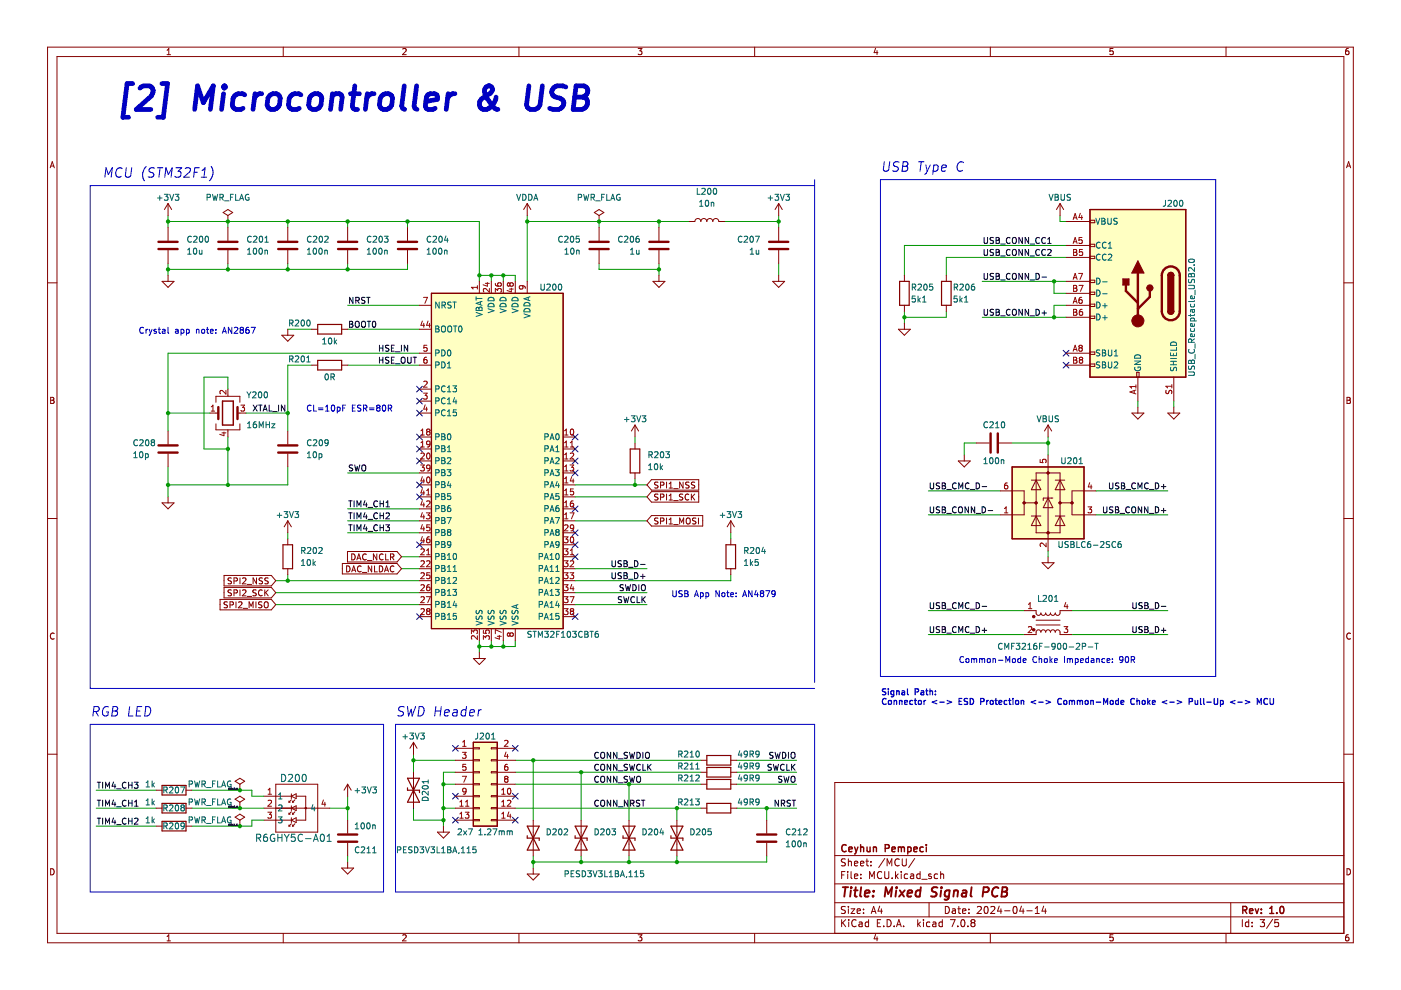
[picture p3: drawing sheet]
<svg xmlns="http://www.w3.org/2000/svg" width="297mm" height="210mm" viewBox="0 0 297 210" stroke-linecap="round" stroke-linejoin="round" font-family="sans-serif">
<g fill="none" stroke="#840000" stroke-width=".21">
<path d="M10.1 10h276.8v189.9h-276.8zM12.1 12h272.8v185.9h-272.8zM35.4 11.6h.8M35.4 10.7l.4-.4v1.3M60.1 10v2M85.4 10.4l.5-.1 .2 .4-.8 .9h.8M110 10v2M135.3 10.3h.8l-.4 .5 .3 .1v.6l-.1 .1-.6-.1M160 10v2M185.6 10.2l-.3 1h.8M185.9 10.7v.9M210 10v2"/>
<path d="M236 10.3h-.6l-.1 .6 .6-.1 .1 .7-.2 .1-.5-.1M259.9 10v2M285.9 10.3h-.4l-.2 .3v.7l.2 .3 .5-.1-.1-.7h-.4l-.2 .2M10.6 35.6l.5-1.3 .4 1.3M10.8 35.2h.6M285.5 35.6l.4-1.3 .5 1.3M285.6 35.2h.6M10.1 60h2M284.9 60h2M10.7 84.2h.5l.2 .3-.2 .4 .2 .1 .1 .3-.3 .2h-.5zM10.7 84.9h.5M285.6 84.2h.4l.3 .3-.3 .4 .3 .1v.3l-.2 .2h-.5z"/>
<path d="M285.6 84.9h.4M10.1 109.9h2M284.9 109.9h2M11.5 134.3a.58 .58 0 0 0-.8 .6 .58 .58 0 0 0 .8 .5M286.3 134.3a.58 .58 0 0 0-.8 .6 .58 .58 0 0 0 .8 .5M10.1 159.9h2M284.9 159.9h2M284.9 165.9h-107.9v32M10.7 184.2a.66 .66 0 0 1 .8 .6 .66 .66 0 0 1-.8 .7zM35.4 198.6l.4-.4v1.3M35.4 199.5h.8M60.1 197.9v2"/>
<path d="M85.4 198.3l.5-.1 .2 .4-.8 .9h.8M110 197.9v2M135.3 198.2h.8l-.4 .5 .3 .1v.6l-.1 .1-.6-.1M160 197.9v2M177 194.4h107.9M177 191.4h107.9M177 187.4h107.9M177 181.4h107.9M178.4 195v1.5M178.4 185.5h.5M178.7 195.6l.6 .9M179.2 184.8h-.8v1.5"/>
<path d="M179.2 192.3l-.5-.1-.3 .1v.5l.7 .2 .1 .4-.3 .3-.5-.1M179.2 182.2l-.5-.1-.3 .1v.5l.7 .2 .1 .4-.3 .3-.5-.1M179.3 195l-.9 .8M179.7 184.8v.1M179.7 185.3v1M179.9 182.7l.2-.1 .3 .1 .1 .9M179.9 182.1v1.5M179.9 192.2v.1M179.9 192.7v1M179.9 195v.1M179.9 195.5v1M180.4 192.7h.8l-.8 1h.8"/>
<path d="M180.4 184.8v1.3l.3 .2M181.2 185.8l.7-.2-.1-.2-.4-.1-.2 .2v.7h.6M181.2 183.1l.7-.2-.1-.2-.4-.1-.2 .2v.7h.6M181.5 195.1a.71 .71 0 0 0-1 .5 .71 .71 0 0 0 .7 .9l.3-.2M181.7 193.2l.7-.2v-.2l-.5-.1-.2 .2 .1 .7h.6M182.2 195.6h.5l.1 .9M182.4 183.1l.8-.2-.1-.2-.4-.1-.3 .2 .1 .7h.6M182.5 186.1v.2M182.5 185.4v.1M182.8 195.8l-.5 .1-.2 .2 .2 .4 .5-.1M183.1 193.5v.2M183.1 192.8v.1"/>
<path d="M183.6 182.6h.6M183.8 182.1v1.3l.4 .2M184.2 195.6l-.5-.1-.3 .3 .2 .6h.6M184.2 195v1.5M184.4 186.3v-1.5l.5 1.1 .5-1.1v1.5M184.7 182.7v.1M184.7 183.4v.2M184.7 193.7l.5-1.5 .5 1.5M184.9 193.3h.7M185.6 198.1l-.3 1h.8M185.9 198.6v.9M186 195.7h.5"/>
<path d="M186.5 192.1l-.3 1.1h.9M186.7 195h-.7v1.5h.7M186.9 192.7v1M186.9 184.9a.71 .71 0 0 0-.9 .5 .71 .71 0 0 0 .7 .9l.2-.2M187.4 196.3v.2M187.6 182l-1.3 1.9M187.6 184.8v1.2l.3 .3 .4-.1 .1-.2v-1.2M188.1 195a.76 .76 0 0 1 .8 .7 .76 .76 0 0 1-.8 .8zM188.1 183.6v-1.5l.5 1.1 .5-1.1v1.5M189.2 186.1v.2M189.6 196.3v.2M189.9 184.8v1.5"/>
<path d="M190 185.7l.4 .6M190.1 196.5l.5-1.5 .5 1.5M190.2 196.1h.7M190.4 185.3l-.5 .6M190.7 182.2a.71 .71 0 0 0-1 .5 .71 .71 0 0 0 .7 .9l.3-.2M191.1 184.8v.1M191.1 185.3v1M191.3 182.1v1.2l.3 .3 .4-.1 .2-.2v-1.2M191.6 196.3v.2M192.4 185.4l-.4-.1-.3 .3 .2 .6h.5M193.1 185.4h.6v.9M193.7 185.6l-.5 .1-.2 .2 .2 .4 .5-.1"/>
<path d="M193.9 182l-1.2 1.9M194.6 195v1.5M194.7 195.9l.5 .6M195.1 185.4l-.4-.1-.3 .3 .1 .6h.6M195.1 184.8v1.5M195.2 195.5l-.6 .6M195.4 186.4h1.2M195.8 195v.1M195.8 195.5v1M197 191.4v3M197.1 195.6l-.4-.1-.3 .3 .2 .6h.5M197.4 185.4l-.3-.1-.2 .2v.2l.5 .2v.3h-.5"/>
<path d="M197.8 195.6h.6v.9M198.4 195.8l-.5 .1-.2 .2 .2 .4 .5-.1M198.8 185.4l-.4-.1-.3 .3 .1 .6h.6M199.4 185.4l.2-.1 .4 .1 .1 .9M199.4 184.8v1.5M199.8 195.6l-.4-.1-.3 .3 .1 .6h.6M199.8 195v1.5M200.4 192.2a.76 .76 0 0 1 .9 .7 .76 .76 0 0 1-.9 .8zM201.5 195h1l-.6 1.5M201.9 192.8h.6l.1 .9M202.6 193l-.5 .1-.2 .2 .2 .4 .5-.1M203.1 192.7h.5"/>
<path d="M203.1 196.3v.2M203.3 192.2v1.3l.3 .2M203.9 195.1l.2-.1a.8 .8 0 0 1 .5 .7 .8 .8 0 0 1-.5 .8l-.4-.6zM204.1 193.2l.7-.2-.1-.2-.4-.1-.2 .2v.7h.6M205.2 196.3v.2M205.4 193.5v.2M205.4 192.8v.1M206.1 195.6l-.2 .3v.3l.2 .3 .5-.1 .1-.2-.1-.4-.2-.2M206.1 195.6l-.2-.3 .2-.3 .5 .1 .1 .2-.3 .3M206.1 195.6h.3M207.2 192.3l.6-.1 .3 .4-1 1.1h1M208.8 192.3l.2-.1a.8 .8 0 0 1 .5 .7 .8 .8 0 0 1-.5 .8l-.4-.6z"/>
<path d="M210 197.9v2M210.1 192.3l.5-.1 .3 .4-.9 1.1h.9M211.9 192.1l-.4 1.1h.9M212.2 192.7v1M213 193.1h1.1M214.9 192.3l.2-.1a.8 .8 0 0 1 .6 .7 .8 .8 0 0 1-.6 .8l-.3-.6zM216.6 192.1l-.4 1.1h.9M216.9 192.7v1M217.7 193.1h1.2M219.5 193.7h.9M219.5 192.6l.4-.4v1.5M221.3 192.1l-.4 1.1h.9"/>
<path d="M221.6 192.7v1M236 198.2h-.6l-.1 .6 .6-.1 .1 .7-.2 .1-.5-.1M259.9 197.9v2M260.9 191.4v6.5M263.4 195v1.5M264.8 195.6l-.5-.1-.3 .3 .2 .6h.6M264.8 195v1.5M265.5 196.3v.2M265.5 195.6v.1M267.2 195h.9l-.5 .6 .4 .1v.6l-.2 .2-.6-.2M269.8 194.9l-1.3 1.9M271 195h-.7v.7l.2-.1h.5l.1 .2-.1 .5-.2 .2-.5-.2"/>
<path d="M285.6 184.2a.66 .66 0 0 1 .7 .6 .66 .66 0 0 1-.7 .7zM285.9 198.2l-.4 .1-.2 .2v.7l.2 .3 .5-.1-.1-.7h-.4l-.2 .2"/>
</g>
<g fill="none" stroke="#840000" stroke-width=".3">
<path d="M179.4 179.2a.71 .71 0 0 0-1 .5 .71 .71 0 0 0 .7 .9l.3-.2M181.2 179.6l.3 1M181.9 179.6l-.4 1M182.5 179.7l.2-.1 .3 .1 .1 .9M182.5 179.1v1.5M183.8 179.6l.1 .9 .4 .1 .2-.2M184.5 179.6v1M185.2 179.7l.2-.1 .4 .1v.9M185.2 179.6v1M187.7 179.9l.7-.1 .1-.2v-.4l-.8-.1v1.5M190.5 179.7l.4-.1 .2 .2M190.5 179.6v1"/>
<path d="M191.1 179.8l.2-.2 .4 .1 .1 .9M191.1 179.8v.8M192.5 179.7l.4-.1 .3 .3-.2 .6h-.5M192.5 179.6v1.5M195.7 179.7l-.4-.1-.3 .3 .2 .6h.5M196.4 179.1v.1M196.4 179.6v1M180 180.1l.7-.2-.1-.2-.4-.1-.2 .2v.7h.6M181.5 180.6l-.3 .5M189.1 180.1l.7-.2v-.2l-.5-.1-.2 .2 .1 .7h.6M193.7 180.1l.8-.2-.1-.2-.4-.1-.3 .2 .1 .7h.6M263.5 193l.7-.1 .2-.2-.1-.4-.8-.1v1.5"/>
<path d="M263.9 193l.5 .7M264.9 193.2l.7-.2v-.3h-.5l-.2 .2 .1 .7h.6M266.1 192.7l.4 1 .4-1M267.4 193.5v.2M267.4 192.7v.2M269.2 193.7h.9M269.2 192.6l.4-.4v1.5M270.7 193.5v.2M271.5 192.3l.2-.1a.8 .8 0 0 1 .5 .7 .8 .8 0 0 1-.5 .8l-.4-.6z"/>
</g>
<g fill="none" stroke="#840000" stroke-width=".4">
<path d="M178.7 188.1h1.1M179.3 188.1l-.3 2M180.4 188.8l-.2 1.3M180.5 188.1v.2M181.1 188.8h.7M181.4 188.1l-.2 1.7 .1 .2 .4 .1M182.6 188.1l-.2 1.7 .2 .3M183.4 189.4l.9-.2v-.3h-.8l-.2 .9 .3 .3 .6-.1M185.1 189.9v.2M185.2 188.9v.2M187.6 190.1l.2-2 .5 1.4 .9-1.4-.3 2M190 188.8l-.1 1.3"/>
<path d="M190.1 188.1v.2M190.8 188.8l.9 1.3M191.8 188.8l-1.2 1.3M192.4 189.4l1-.2-.1-.3h-.7l-.2 .9 .2 .3 .6-.1M195.1 188.9a.66 .66 0 0 0-.9 .3l-.1 .5 .1 .3h.8M195.2 188.1l-.2 2M198.8 188.2a.85 .85 0 0 0-1.1 .1l-.1 .6 .9 .4-.1 .6a.85 .85 0 0 1-1 .1M199.5 188.8l-.1 1.3M199.6 188.1v.2M201.3 188.9a.66 .66 0 0 0-1 .3v.5l.1 .3h.8M201.3 188.8l-.2 1.6-.4 .4-.4-.1M202.3 189l.3-.2 .4 .1v1.2"/>
<path d="M202.3 188.8l-.2 1.3M204.1 188.9h.8l-.1 1.2M204.9 189.2l-.7 .1a.4 .4 0 0 0-.3 .4 .4 .4 0 0 0 .2 .4l.7-.1M206 188.1l-.2 1.7 .2 .3M208.4 189.2h.8l.3-.2a.51 .51 0 0 0-.2-.9h-.7l-.3 2M211.7 188.3a.88 .88 0 0 0-1 0 .88 .88 0 0 0-.4 .9 .69 .69 0 0 0 .3 .8 .69 .69 0 0 0 .9-.1M212.4 189.1h.7M212.6 188.1h.6l.3 .2v.4l-.4 .4 .3 .1a.58 .58 0 0 1-.3 .9h-.8z"/>
</g>
<path d="M214.6 99h15.2v15.2h-15.2z" fill-rule="evenodd" fill="#ffffc2"/>
<path d="M214.6 99h15.2v15.2h-15.2z" fill="none" stroke="#840000" stroke-width=".25"/>
<path d="M231.1 44.4h20.3v35.6h-20.3z" fill-rule="evenodd" fill="#ffffc2"/>
<path d="M231.1 44.4h20.3v35.6h-20.3z" fill="none" stroke="#840000" stroke-width=".25"/>
<path d="M100.4 157.4h5v17.8h-5z" fill-rule="evenodd" fill="#ffffc2"/>
<path d="M100.4 157.4h5v17.8h-5z" fill="none" stroke="#840000" stroke-width=".25"/>
<path d="M91.5 62.2h27.9v71.1h-27.9z" fill-rule="evenodd" fill="#ffffc2"/>
<path d="M91.5 62.2h27.9v71.1h-27.9zM214.6 99h15.2v15.2h-15.2z" fill="none" stroke="#840000" stroke-width=".25"/>
<g fill="none" stroke="#000084" stroke-width=".21">
<path d="M225.4 74.3l1.2 1.2M225.4 76.8l1.2 1.2M226.6 74.3l-1.2 1.2M226.6 76.8l-1.2 1.2M88.3 94.6l1.2 1.2M88.3 92l1.2 1.3M88.3 97.1l1.2 1.2M88.3 87l1.2 1.2M88.3 81.9l1.2 1.2M88.3 84.4l1.2 1.3M89.5 94.6l-1.2 1.2M89.5 92l-1.2 1.3"/>
<path d="M89.5 97.1l-1.2 1.2M89.5 87l-1.2 1.2M89.5 81.9l-1.2 1.2M89.5 84.4l-1.2 1.3M121.3 97.1l1.2 1.2M121.3 92l1.2 1.3M121.3 99.7l1.2 1.2M121.3 94.6l1.2 1.2M122.5 97.1l-1.2 1.2M122.5 92l-1.2 1.3M122.5 99.7l-1.2 1.2M122.5 94.6l-1.2 1.2"/>
<path d="M88.3 102.2l1.2 1.2M88.3 104.7l1.2 1.3M88.3 114.9l1.2 1.2M89.5 102.2l-1.2 1.2M89.5 104.7l-1.2 1.3M89.5 114.9l-1.2 1.2M121.3 114.9l1.2 1.2M121.3 117.4l1.2 1.3M121.3 112.4l1.2 1.2M121.3 107.3l1.2 1.2M122.5 114.9l-1.2 1.2M122.5 117.4l-1.2 1.3"/>
<path d="M122.5 112.4l-1.2 1.2M122.5 107.3l-1.2 1.2M88.3 130.1l1.2 1.2M89.5 130.1l-1.2 1.2M121.3 130.1l1.2 1.2M122.5 130.1l-1.2 1.2M95.9 158.1l1.3 1.2M97.2 158.1l-1.3 1.2M108.6 158.1l1.3 1.2M109.9 158.1l-1.3 1.2M95.9 173.3l1.3 1.2M95.9 168.2l1.3 1.2"/>
<path d="M97.2 173.3l-1.3 1.2M97.2 168.2l-1.3 1.2M108.6 168.2l1.3 1.2M108.6 173.3l1.3 1.2M109.9 168.2l-1.3 1.2M109.9 173.3l-1.3 1.2"/>
</g>
<g fill="none" stroke="#0000c2" stroke-width=".21">
<path d="M22.2 37.6l.3-2 .5 1.4 .8-1.4-.2 2M25.9 35.8a.88 .88 0 0 0-1 0 .88 .88 0 0 0-.4 .9 .69 .69 0 0 0 .4 .8 .69 .69 0 0 0 .8-.1M26.8 35.6l-.2 1.6 .1 .3a.66 .66 0 0 0 1-.3l.2-1.6M31 35.3a2.36 2.36 0 0 0-.4 3M32.8 35.7a.85 .85 0 0 0-1.1 .1v.5l.8 .5v.6a.85 .85 0 0 1-1.1 .1M33.4 35.6h1.1M33.9 35.6l-.2 2M34.9 37.6l.3-2 .5 1.4 .8-1.4-.2 2M37.3 35.6h1.2l-.7 .7 .5 .2-.1 .9-.3 .2h-.6l-.2-.2M39.3 35.8l.3-.2h.5l.2 .2 .1 .3-.2 .3-1.3 1.2h1.3M41.2 36.5h.6M42.3 35.6h-1l-.3 2"/>
<path d="M42.7 37.6h1.1M42.8 36.1l.7-.5-.3 2M44.8 35.3a2.32 2.32 0 0 1-.4 3M172.7 39.3h-153.6v106.7h153.6M172.7 38.1v106.6M186.7 38.1h71.1v105.3h-71.1zM187.5 34.3l-.2 1.6 .1 .3a.66 .66 0 0 0 1-.3l.2-1.6M190.6 34.4a.85 .85 0 0 0-1 .1l-.1 .6 .9 .4-.1 .6a.85 .85 0 0 1-1 .1M191.4 35.3h.6M191.5 34.3h.7l.2 .2 .1 .4-.5 .4 .3 .1a.58 .58 0 0 1-.3 .9h-.8zM194.7 34.3h1.2M195.3 34.3l-.2 2"/>
<path d="M196.3 35l.3 1.3M196.6 36.3l-.3 .5-.3 .2M197.2 35l-.6 1.3M198 35.1h.8l.1 .3-.1 .5a.66 .66 0 0 1-.9 .3M198 35l-.2 2M199.6 35.6l1-.2v-.3h-.8l-.2 .9 .2 .3 .6-.1M204.3 34.5a.88 .88 0 0 0-1 0 .88 .88 0 0 0-.4 .9 .69 .69 0 0 0 .3 .8 .69 .69 0 0 0 .9-.1M30.4 69.5a.56 .56 0 0 0-.8 .5 .56 .56 0 0 0 .8 .5M31 69.8v.9M31.3 69.8l-.3 .3M31.6 69.8l.3 .9M31.9 70.7l-.3 .4"/>
<path d="M32.2 69.8l-.3 .9M33.1 69.9l-.3-.1-.2 .2 .1 .2 .4 .1v.3h-.5M33.6 69.8h.4M33.7 69.4v1.1l.3 .2M34.5 69.9h.4l.1 .8M35 70.1l-.6 .3 .2 .3 .4-.1M35.6 69.4v1.1l.2 .2M37.2 69.9h.5l.1 .8M37.8 70.1l-.6 .3 .2 .3 .4-.1M38.4 69.9l.4-.1 .2 .3-.1 .5h-.5M38.4 69.8v1.3M39.5 69.9l.4-.1 .2 .3-.1 .5h-.5"/>
<path d="M39.5 69.8v1.3M41.7 69.9h.4l.1 .8M41.7 69.8v.9M42.9 69.9l.3-.1 .2 .3v.3l-.2 .3-.5-.3zM43.8 69.8h.5M43.9 69.4v1.1l.4 .2M44.6 70.2l.6-.1v-.2l-.4-.1-.2 .2 .1 .6h.5M45.8 70.5v.2M45.8 69.9v.1M47.2 70.7l.4-1.3 .4 1.3M47.3 70.3h.6M49.1 69.4v1.3l-.7-1.3v1.3"/>
<path d="M49.7 69.5l.5-.1 .2 .4-.8 .9h.8M51.1 69.9l-.2 .3 .1 .3 .1 .2 .4-.1 .1-.2v-.2l-.2-.3M51.1 69.9l-.2-.2 .2-.3h.3l.2 .2-.2 .3M51.1 69.9h.3M52.7 69.4l-.4 .1-.1 .2-.1 .7 .2 .3 .5-.2-.1-.6h-.4l-.2 .2M53.3 69.4h.8l-.5 1.3M65.9 86a.56 .56 0 0 0-.7 .5 .56 .56 0 0 0 .7 .5M66.5 85.9v1.3h.6M67.5 86.5h1M67.5 86.9h1M69 87.2h.8M69 86.3l.4-.4v1.3"/>
<path d="M70.4 86l.1-.1a.68 .68 0 0 1 .5 .6 .68 .68 0 0 1-.5 .7l-.3-.5zM71.5 86.4l.4-.1 .2 .3-.1 .5h-.5M71.5 86.3v1.3M72.7 86.5h.4M73.3 85.9h-.6v1.3M74.7 86.5h.4M75.3 85.9h-.6v1.3h.6M76.5 86h-.6v.4l.5 .2 .1 .3-.2 .3-.5-.1M77.1 86.6l.6-.1v-.5l-.6-.1v1.3M77.4 86.6l.4 .6M78.3 86.5h1M78.3 86.9h1"/>
<path d="M80.1 86.4l-.2 .3v.3l.2 .2 .4-.1 .1-.2v-.2l-.3-.3M80.1 86.4l-.2-.2 .2-.3h.2l.3 .2-.3 .3M80.1 86.4h.2M81.2 86l.2-.1a.68 .68 0 0 1 .4 .6 .68 .68 0 0 1-.4 .7l-.3-.5zM82.3 86.6l.6-.1 .1-.5-.7-.1v1.3M82.6 86.6l.5 .6M142.7 125.2v1.1l.2 .2h.4l.1-.2v-1.1M144.6 125.3l-.6 .1v.3l.5 .3 .1 .3-.2 .2h-.5M145.2 125.2h.4l.3 .3-.3 .4 .3 .1v.3l-.2 .2h-.5zM145.2 125.9h.4M147.2 126.5l.5-1.3 .4 1.3M147.4 126.2h.6"/>
<path d="M148.5 125.7h.4l.2 .2-.1 .6h-.5M148.5 125.7v1.2M149.7 125.7h.3l.3 .2-.2 .6h-.4M149.7 125.7v1.2M152.5 125.2v1.3l-.7-1.3v1.3M153.1 125.8l.2-.1 .4 .1-.1 .7-.5-.1zM154.1 125.7h.5M154.3 125.2v1.1l.3 .2M154.9 126.1l.6-.1v-.3h-.4l-.2 .2 .1 .6h.5M156.1 126.4v.1M156.1 125.7v.2M157.5 126.5l.4-1.3 .4 1.3"/>
<path d="M157.6 126.2h.6M159.5 125.2v1.3l-.8-1.3v1.3M160.3 125.2l-.3 .9h.8M160.6 125.7v.8M161.4 125.8l-.2-.3 .2-.3h.3l.2 .3-.2 .3M161.4 125.8l-.2 .2 .1 .4 .1 .1h.4l.1-.2v-.3l-.2-.2M161.4 125.8h.3M162.4 125.2h.8l-.5 1.3M164.3 125.8l-.2 .2h-.4v-.6l.4-.2 .2 .3v.7l-.2 .3h-.4M204.3 139.3a.56 .56 0 0 0-.8 .5 .56 .56 0 0 0 .8 .6M204.9 139.7l.3-.1 .2 .3v.3l-.2 .3-.4-.3zM206 139.8l.4-.2 .1 .2"/>
<path d="M206 139.6v.9M206.5 139.8l.2-.2 .3 .1 .1 .8M206.5 139.8v.7M207.7 139.8l.3-.2 .2 .2M207.7 139.6v.9M208.2 139.8l.2-.2 .3 .1 .1 .8M208.2 139.8v.7M209.4 139.7l.3-.1 .3 .3v.3l-.3 .3-.4-.3zM210.5 139.8l.5-.1 .1 .8M210.5 139.6v.9M211.7 140h.9M214.8 139.7l.3-.1 .2 .3v.3l-.2 .3-.5-.3z"/>
<path d="M216.4 139.7l-.4-.1-.2 .3 .1 .5h.5M216.4 139.2v1.3M219.8 139.3a.56 .56 0 0 0-.8 .5 .56 .56 0 0 0 .8 .6M220.3 139.8l.5-.1 .1 .8M220.3 139.2v1.3M221.5 139.8l.1-.2 .4 .2-.1 .6h-.4zM222.6 139.2v1.3M222.7 140l.4 .5M223.1 139.6l-.5 .5M225.7 139.2v1.3M226.3 139.8l.4-.2 .1 .2M226.3 139.6v.9"/>
<path d="M226.8 139.8l.2-.2 .3 .1 .1 .8M226.8 139.8v.7M228 139.7l.4-.1 .2 .3-.1 .5h-.5M228 139.6v1.3M230.8 139.7l-.4-.1-.2 .3 .1 .5h.5M230.8 139.2v1.3M231.4 139.7h.5v.8M231.9 139.9l-.6 .3 .2 .3 .4-.1M232.5 139.8l.5-.1 .1 .8M232.5 139.6v.9M234.2 139.7l-.3-.1-.3 .3 .1 .5h.5M235.9 139.7v.1"/>
<path d="M238.1 139.8l-.3 .2-.3-.1-.1-.6 .4-.1 .3 .2-.1 .8-.2 .2-.3 .1M238.7 139.3l.2-.1a.68 .68 0 0 1 .4 .6 .68 .68 0 0 1-.4 .7l-.3-.5zM239.8 139.9l.6-.1 .1-.5-.7-.1v1.3M240.1 139.9l.5 .6M19.1 153.6h62.2v35.5h-62.2zM19.8 150.9h.8l.3-.2a.51 .51 0 0 0-.2-.9h-.8l-.2 2M20.3 150.9l.5 .9M23 149.9a1.02 1.02 0 0 0-1.2 .6 1.02 1.02 0 0 0 .5 1.3l.6-.2 .1-.6h-.4M23.8 150.8h.7M24 149.8h.6l.3 .2v.4l-.4 .4 .3 .1a.58 .58 0 0 1-.3 .9h-.8zM27.5 149.8l-.3 2h1M29 150.8h.7"/>
<path d="M30.1 149.8h-1l-.2 2h.9M30.9 149.8a.97 .97 0 0 1 1.1 .6 .97 .97 0 0 1-.3 1.1l-.5 .3h-.5zM83.9 153.6h88.8v35.5h-88.8zM85.7 149.9a.85 .85 0 0 0-1 .1l-.1 .6 .9 .4-.1 .6a.85 .85 0 0 1-1.1 .1M86.4 149.8l.2 2 .6-1.4 .2 1.4 .7-2M88.9 149.8a.97 .97 0 0 1 1 .6 .97 .97 0 0 1-.3 1.1l-.5 .3h-.5zM92.3 150.8h1.1M92.4 149.8l-.2 2M93.6 149.8l-.3 2M94.3 151.1l.9-.1v-.4h-.8l-.2 .9 .3 .3 .5-.1M96.1 150.6h.8l-.1 1.2M96.9 151h-.6a.4 .4 0 0 0-.4 .4 .4 .4 0 0 0 .3 .4l.7-.1"/>
<path d="M98.8 150.6a.66 .66 0 0 0-1 .3l-.1 .5 .2 .3h.8M98.9 149.8l-.2 2M99.6 151.1l1-.1-.1-.4h-.7l-.2 .9 .2 .3 .6-.1M101.5 150.5l-.2 1.3M102.1 150.5l-.4 .1-.3 .3M213.2 140.5v-1.3l.5 .9 .4-.9v1.3M216.9 140.1l.6-.2v-.2l-.4-.1-.2 .2 .1 .6h.5M223.6 140.1l.6-.2-.1-.2-.3-.1-.2 .2v.6h.5M229.1 140.1l.6-.2-.1-.2-.3-.1-.2 .2v.6h.5M234.7 140.1l.6-.2-.1-.2-.3-.1-.2 .2 .1 .6h.4M235.9 140.4v.1"/>
</g>
<g fill="none" stroke="#009600" stroke-width=".21">
<path d="M35.6 47h66v12.7M35.6 45.7v2.5M35.6 55.8v2.6M48.3 47v1.2M48.3 55.8v1.3M61 47v1.2M61 55.8v1.3M73.7 47v1.2M73.7 55.8v1.3M86.4 55.8v1.3h-50.8M86.4 47v1.2M101.6 58.4h7.6v1.3"/>
<path d="M104.2 58.4v1.3M106.7 58.4v1.3M111.8 47h34.3M111.8 45.7v14M127 47v1.2M127 55.8v1.3h12.7M139.7 47v1.2M139.7 55.8v2.6M153.7 47h11.4M165.1 45.7v2.5M165.1 55.8v2.6M208.3 59.7h17.7"/>
<path d="M223.5 59.7v2.5h2.5M224.8 45.7v1.3h1.2M226 54.6h-25.4v3.8M226 52h-34.3v6.4M61 69.8h5.1M66.1 77.4h-5.1v14M73.7 64.7h15.2M73.7 77.4h15.2M73.7 69.8h15.2M88.9 74.9h-53.3v16.5M191.7 66v2.5M200.6 66v1.3h-8.9"/>
<path d="M208.3 67.3h17.7M226 64.7h-2.5v2.6M35.6 99v6.4M35.6 87.6h8.9M48.3 82.5v-2.5h-5.1v15.2h5.1M48.3 92.7v10.1M52.1 87.6h8.9M61 99v3.8h-25.4M134.6 92.7v1.2M207 93.9h-2.6v2.6M214.6 93.9h7.6M222.2 92.7v3.8"/>
<path d="M241.3 85v1.3M248.9 85v1.3M61 113v1.2M73.7 110.4h15.2M73.7 113h15.2M73.7 100.3h15.2M73.7 107.9h15.2M85.1 118h3.8M121.9 110.4h15.3M121.9 102.8h15.3M121.9 105.4h15.3M134.6 101.5v1.3"/>
<path d="M154.9 113v1.2M196.8 109.2h15.3M196.8 104.1h15.3M222.2 116.8v1.2M232.4 109.2h15.2M232.4 104.1h15.2M58.5 125.7h30.4M58.5 123.1h30.4M58.5 128.2h30.4M61 121.9v1.2M85.1 120.6h3.8M101.6 135.8v2.6"/>
<path d="M104.2 135.8v1.3M106.7 135.8v1.3M109.2 135.8v1.3h-7.6M121.9 125.7h15.3M121.9 120.6h15.3M121.9 128.2h15.3M154.9 121.9v1.2h-33M196.8 134.5h20.3M196.8 129.5h20.3M227.3 134.5h20.3M227.3 129.5h20.3M87.7 159.9v3.8"/>
<path d="M20.4 171.4h12.7M20.4 175.2h12.7M20.4 167.5h12.7M40.7 171.4h15.2M40.7 167.5h12.7v1.3h2.5M55.9 173.9h-2.5v1.3h-12.7M69.9 171.4h3.8M73.7 168.8v5.1M87.7 171.4v2.5h6.3M87.7 161.2h8.9M94 171.4h2.6M94 166.3h2.6"/>
<path d="M96.6 163.7h-2.6v11.5M109.2 163.7h39.4M109.2 161.2h39.4M109.2 171.4h39.4M109.2 166.3h39.4M113.1 161.2v12.7M123.2 163.7v10.2M133.4 166.3v7.6M143.5 171.4v2.5M156.2 163.7h12.7M156.2 161.2h12.7M156.2 171.4h12.7"/>
<path d="M156.2 166.3h12.7M162.6 171.4v2.5M73.7 181.5v1.3M113.1 181.5v2.5M123.2 181.5v1.3M133.4 181.5v1.3M143.5 181.5v1.3M162.6 181.5v1.3h-49.5"/>
</g>
<g fill="none" stroke="#0000c2" stroke-width=".25">
<path d="M187.8 146.1l-.7 .1v.3l.6 .3 .1 .3-.2 .2h-.5M187.9 148.2a.56 .56 0 0 0-.8 .5 .56 .56 0 0 0 .8 .5M188.4 146v.2M188.4 146.5v.8M188.4 148.6l.2-.1 .4 .1-.1 .7-.5-.1zM189.5 146.5h-.4l-.2 .2 .1 .6h.5M189.5 146.5v1l-.2 .2h-.3M189.6 148.6h.4l.1 .8M189.6 148.5v.9M190.1 146.6l.5-.1v.8M190.1 146.5v.8M190.7 148.6h.5l.1 .8"/>
<path d="M190.7 148.5v.9M191.3 146.5h.4l.1 .8M191.8 146.8l-.6 .2 .2 .3h.4M191.8 148.9l.6-.1-.1-.2-.3-.1-.2 .2 .1 .6h.4M192.4 146v1.1l.2 .2M193.5 148.6l-.4-.1-.2 .3 .1 .5h.5M193.9 148.5h.4M194 146.7l.6-.1 .1-.4-.7-.2v1.3M194 148.1v1.1l.3 .2M194.8 148.6l.1-.1 .4 .1-.1 .7-.4-.1zM195.3 146.5h.5v.8M195.8 146.8l-.6 .2 .2 .3h.4"/>
<path d="M195.9 148.5v.9M196.3 146.5h.5M196.3 148.5l-.4 .3M196.4 146v1.1l.4 .2M197.2 146.6l.5-.1v.8M197.2 146v1.3M198.3 147.2v.1M198.3 146.5v.1M198.6 148.5l-.9 .4 .9 .3M199.2 148.9h1M200.8 148.5l1 .4-1 .3M203.3 148.7h.5"/>
<path d="M203.9 148.1h-.6v1.3h.6M205.2 148.1l-.7 .1v.4l.5 .2 .2 .3-.3 .3-.5-.1M205.7 148.1a.64 .64 0 0 1 .7 .6 .64 .64 0 0 1-.7 .7zM207.9 148.8l.6-.1 .1-.5-.7-.1v1.3M209.2 148.5v.9M209.6 148.5l-.4 .3M210 148.6l.2-.1 .3 .1v.7l-.5-.1zM211 148.5h.4M211.1 148.1v1.1l.3 .2M211.8 148.9l.6-.1-.1-.2-.3-.1-.2 .2 .1 .6h.4M213.5 148.6l-.4-.1-.2 .3 .1 .5h.5M213.9 148.5h.4"/>
<path d="M214 148.1v1.1l.3 .2M214.8 148.1v.1M214.8 148.5v.9M215.4 148.6l.1-.1 .4 .1v.7l-.5-.1zM216.5 148.6h.5l.1 .8M216.5 148.5v.9M219.6 148.5l-1 .4 1 .3M220.2 148.9h1M221.8 148.5l.9 .4-.9 .3M225 148.2a.56 .56 0 0 0-.8 .5 .56 .56 0 0 0 .8 .5M225.6 148.6l.3-.1 .3 .3v.3l-.3 .3-.4-.3zM226.7 148.6l.4-.1 .2 .2"/>
<path d="M226.7 148.5v.9M227.3 148.7l.2-.2 .3 .1v.8M227.3 148.7v.7M228.4 148.6l.4-.1 .2 .2M228.4 148.5v.9M229 148.7l.1-.2 .4 .1v.8M229 148.7v.7M230.2 148.6l.3-.1 .2 .3v.3l-.2 .3-.4-.3zM231.3 148.6h.4l.1 .8M231.3 148.5v.9M232.4 148.9h1M234 149.4v-1.3l.4 .9 .4-.9v1.3"/>
<path d="M235.5 148.6l.3-.1 .2 .3v.3l-.2 .3-.4-.3zM237.1 148.6l-.3-.1-.3 .3 .1 .5h.5M237.1 148.1v1.3M237.7 148.9l.6-.1-.1-.2-.3-.1-.2 .2v.6h.5M240.5 148.2a.56 .56 0 0 0-.8 .5 .56 .56 0 0 0 .8 .5M241.1 148.6h.4l.1 .8M241.1 148.1v1.3M242.2 148.6l.2-.1 .3 .1v.7l-.5-.1zM243.4 148.1v1.3M243.5 148.9l.3 .5M243.8 148.5l-.4 .5M244.3 148.9l.6-.1v-.2l-.4-.1-.2 .2 .1 .6h.5"/>
<path d="M247.4 148.5l-1 .4 1 .3M248 148.9h1M249.6 148.5l.9 .4-.9 .3M252.1 148.8l.6-.1 .1-.5-.7-.1v1.3M253.4 148.5v.8l.5-.1M253.9 148.5v.9M254.5 148.1v1.1l.2 .2M255.2 148.1v1.1l.2 .2M255.9 148.9h.9M257.4 148.1v1l.3 .3 .3-.1 .2-.2v-1M258.8 148.6l.3-.1 .3 .3-.2 .5h-.4M258.8 148.5v1.3"/>
<path d="M261.8 148.5l-.9 .4 .9 .3M262.5 148.9h.9M264 148.5l1 .4-1 .3M266.6 149.4v-1.3l.4 .9 .4-.9v1.3M268.7 148.2a.56 .56 0 0 0-.8 .5 .56 .56 0 0 0 .8 .5M269.3 148.1v1l.2 .3 .4-.1 .1-.2v-1"/>
</g>
<g fill="none" stroke="#0000c2" stroke-width="1">
<path d="M28.1 17.7h-1.2l-.8 7.2h1.1M29.7 18.7l.8-.5h1.1a1.11 1.11 0 0 1 .8 1.4l-.3 .7-3.2 2.9h3.1M34.3 17.7h1.2l-.9 7.2h-1.2M47.4 19.9l-.4 3.3M47.6 18.2l-.1 .5M47.6 18.2l-.3 .2 .2 .3M47.6 18.2l.2 .2-.3 .3M54.1 19.9l-.5 3.3M55.5 19.9a1.48 1.48 0 0 0-1.6 .9M70.5 19.9l-.4 3.3M74.3 19.9h1.9M75.2 18.2l-.5 4.3 .2 .5 .4 .2h.5"/>
<path d="M77.9 19.9l-.4 3.3M79.3 19.9a1.48 1.48 0 0 0-1.5 .9M85.7 18.2l-.5 4.3 .2 .5 .4 .2M88.3 18.2l-.5 4.3 .2 .5 .4 .2M95 19.9l-.4 3.3M96.5 19.9a1.48 1.48 0 0 0-1.6 .9M112.1 18.2l-.5 4 .4 .8a1.65 1.65 0 0 0 2.5-.8l.5-4M120 18.4a2.12 2.12 0 0 0-2.7 .3 1.11 1.11 0 0 0 .5 1.9l.9 .2a1.22 1.22 0 0 1 .9 1.3 1.22 1.22 0 0 1-1.2 1.1h-1.2l-.7-.2M122.1 18.2h1.7a1.22 1.22 0 0 1 .9 1.3 1.22 1.22 0 0 1-1.2 1.1l.7 .2a1.44 1.44 0 0 1-.8 2.4h-1.9zM41.3 23.2l.6-5 1.2 3.6 2.1-3.6-.6 5M51.9 20.1a1.65 1.65 0 0 0-2.5 .7l-.2 1.4 .4 .8 .5 .2h.9l.5-.2M57.1 20.3a1.29 1.29 0 0 1 1.3-.5 1.29 1.29 0 0 1 1 1l-.2 1.4a1.37 1.37 0 0 1-1.3 1 1.37 1.37 0 0 1-1.3-1l.2-1.4z"/>
<path d="M63.8 20.1a1.65 1.65 0 0 0-2.5 .7l-.2 1.4 .4 .8 .5 .2h.9l.5-.2M65.9 20.3a1.29 1.29 0 0 1 1.3-.5 1.29 1.29 0 0 1 1 1l-.1 1.4a1.37 1.37 0 0 1-1.4 1 1.37 1.37 0 0 1-1.3-1l.2-1.4zM70.4 20.3a1.42 1.42 0 0 1 2-.2l.2 .5-.4 2.6M80.9 20.3a1.29 1.29 0 0 1 1.3-.5 1.29 1.29 0 0 1 1 1l-.1 1.4a1.37 1.37 0 0 1-1.4 1 1.37 1.37 0 0 1-1.3-1l.2-1.4zM90.3 21.5l2.4-.4 .1-.5-.2-.5-.4-.2h-1l-.5 .2-.3 .5-.2 1.9 .2 .5 .4 .2h1l.5-.2M105.2 20.6a3.3 3.3 0 0 1-2 2.6h-.7l-.5-.2a1.35 1.35 0 0 1 .3-2.2l1.5-.9 .6-.7-.1-.8-.5-.2a1.03 1.03 0 0 0-1.1 1.2 6.6 6.6 0 0 0 2.6 3.8h.3M121.8 20.6h1.7"/>
</g>
<g fill="none" stroke="#0f0f0f" stroke-width=".21">
<path d="M208.7 50.3v1.1l.2 .2h.4l.1-.2v-1.1M208.7 52.9v1l.2 .3 .4-.1 .1-.2v-1M208.7 58v1l.2 .2h.4l.1-.2v-1M210.6 52.9l-.6 .1v.4l.5 .2 .1 .3-.2 .3-.5-.1M210.6 50.4l-.6 .1v.3l.5 .3 .1 .3-.2 .2h-.5M210.6 58l-.6 .1v.3l.5 .3 .1 .3-.2 .2h-.5M211.2 52.9h.4l.3 .2-.3 .4 .3 .1v.3l-.2 .3h-.5zM211.2 50.3h.4l.3 .3-.3 .4 .3 .1v.3l-.2 .2h-.5zM211.2 58h.4l.3 .2-.3 .4 .3 .1v.3l-.2 .2h-.5zM211.2 53.5h.4M211.2 58.6h.4M211.2 51h.4"/>
<path d="M212.2 54.3h.9M212.2 59.4h.9M212.2 51.7h.9M214.2 53a.56 .56 0 0 0-.8 .5 .56 .56 0 0 0 .8 .5M214.2 50.5a.56 .56 0 0 0-.8 .5 .56 .56 0 0 0 .8 .5M214.2 58.1a.56 .56 0 0 0-.8 .5 .56 .56 0 0 0 .8 .5M214.7 53.1l.2-.2a.43 .43 0 0 1 .6 .4v.4a.42 .42 0 0 1-.4 .5 .42 .42 0 0 1-.5-.5zM214.7 58.1l.2-.1a.43 .43 0 0 1 .6 .4v.4a.42 .42 0 0 1-.4 .5 .42 .42 0 0 1-.5-.5zM214.7 50.5l.2-.2a.43 .43 0 0 1 .6 .5v.4a.42 .42 0 0 1-.4 .4 .42 .42 0 0 1-.5-.4zM216.8 50.3v1.3l-.8-1.3v1.3M216.8 52.9v1.3l-.8-1.3v1.3M216.8 58v1.2l-.8-1.2v1.2"/>
<path d="M218.1 50.3v1.3l-.7-1.3v1.3M218.1 52.9v1.3l-.7-1.3v1.3M218.1 58v1.2l-.7-1.2v1.2M218.4 54.3h1M218.4 59.4h1M218.4 51.7h1M219.7 58a.64 .64 0 0 1 .7 .6 .64 .64 0 0 1-.7 .6zM220.4 53a.56 .56 0 0 0-.8 .5 .56 .56 0 0 0 .8 .5M220.4 50.5a.56 .56 0 0 0-.8 .5 .56 .56 0 0 0 .8 .5M220.9 58.7h1M221.6 53a.56 .56 0 0 0-.7 .5 .56 .56 0 0 0 .7 .5M221.6 50.5a.56 .56 0 0 0-.7 .5 .56 .56 0 0 0 .7 .5"/>
<path d="M222.1 53l.5-.1 .3 .3-.8 1h.8M222.1 51.6h.8M222.1 50.7l.4-.4v1.3M74.1 68.1h.4l.3 .3-.3 .3 .3 .1v.3l-.2 .3h-.5zM74.1 68.7h.4M74.8 63v1.3l-.7-1.3v1.3M75.4 68.3l.2-.2a.43 .43 0 0 1 .6 .4v.5a.42 .42 0 0 1-.5 .4 .42 .42 0 0 1-.4-.4zM75.4 63.7l.6-.1 .1-.4-.7-.2v1.3M75.7 63.7l.5 .6M76.7 68.3l.2-.2a.43 .43 0 0 1 .6 .4v.5a.42 .42 0 0 1-.4 .4 .42 .42 0 0 1-.5-.4zM77.4 63.1l-.7 .1v.3l.6 .3 .1 .3-.3 .2-.5-.1M77.7 63h.8"/>
<path d="M77.9 68.1h.7M78.1 63v1.3M78.2 68.1v1.3M79.1 68.2l.1-.1a.68 .68 0 0 1 .5 .7 .68 .68 0 0 1-.5 .6l-.3-.5zM80.5 73.2v1.3M80.5 75.7v1.3M80.5 76.3h.7M80.5 73.8h.7M81.2 73.2v1.3M81.2 75.7v1.3M82.4 75.8l-.6 .1v.3l.5 .3 .1 .3-.2 .2-.5-.1M82.4 73.3h-.6v.4l.5 .2 .1 .3-.2 .3-.5-.1"/>
<path d="M83 76.3h.4M83 73.8h.4M83.6 75.7h-.6v1.3h.6M83.6 73.2h-.6v1.3h.6M83.8 77.1h1M83.8 74.6h1M85.1 75.9l.3-.2a.43 .43 0 0 1 .5 .5v.4a.42 .42 0 0 1-.4 .4 .42 .42 0 0 1-.5-.4zM85.1 73.2v1.3M86.4 75.7v1.1l.3 .2 .3-.1 .2-.1v-1.1M86.4 73.2v1.3l-.7-1.3v1.3M87.6 75.7h.7M88 75.7v1.3"/>
<path d="M208.7 65.6v1l.2 .2h.4l.1-.2v-1M210.6 65.6l-.6 .1v.4l.5 .2 .1 .3-.2 .2h-.5M211.2 65.6h.4l.3 .2-.3 .4 .3 .1v.3l-.2 .2h-.5zM211.2 66.2h.4M212.2 67h.9M214.2 65.7a.56 .56 0 0 0-.8 .5 .56 .56 0 0 0 .8 .5M214.7 65.8l.2-.2a.43 .43 0 0 1 .6 .4v.4a.42 .42 0 0 1-.4 .5 .42 .42 0 0 1-.5-.5zM216.8 65.6v1.2l-.8-1.2v1.2M218.1 65.6v1.2l-.7-1.2v1.2M218.4 67h1M219.7 65.6a.64 .64 0 0 1 .7 .6 .64 .64 0 0 1-.7 .6zM220.9 66.4h1"/>
<path d="M221.4 65.9v.9M53.7 85.9l.8 1.3M54.5 85.9l-.8 1.3M54.8 85.9h.8M55.2 85.9v1.3M55.8 87.2l.4-1.3 .4 1.3M55.9 86.8h.6M57.1 85.9v1.3h.6M57.8 87.3h1M59.1 85.9v1.3M60.4 85.9v1.3l-.7-1.3v1.3M74.8 98.6l-.7 .1v.4l.6 .2 .1 .3-.3 .2h-.5"/>
<path d="M75.2 98.6l.3 1.2 .2-.9 .3 .9 .3-1.2M76.8 98.8l.2-.2a.43 .43 0 0 1 .6 .4v.4a.42 .42 0 0 1-.5 .5 .42 .42 0 0 1-.4-.5zM73.9 108.7h.8M73.9 106.2h.8M73.9 111.3h.8M74.3 106.2v1.3M74.3 108.7v1.3M74.3 111.3v1.2M75.1 106.2v1.3M75.1 108.7v1.3M75.1 111.3v1.2M75.7 107.5v-1.3l.4 .9 .4-.9v1.3"/>
<path d="M75.7 110v-1.3l.4 .9 .4-.9v1.3M75.7 112.5v-1.2l.4 .9 .4-.9v1.2M77.4 108.7l-.3 .9h.8M77.4 106.1l-.3 .9h.8M77.4 111.2l-.3 .9h.8M77.7 106.6v.9M77.7 109.2v.8M77.7 111.7v.8M78 110.1h1M78 107.6h1M78 112.7h1M80 108.9a.56 .56 0 0 0-.8 .5 .56 .56 0 0 0 .8 .5"/>
<path d="M80 106.3a.56 .56 0 0 0-.8 .5 .56 .56 0 0 0 .8 .5M80 111.4a.56 .56 0 0 0-.8 .5 .56 .56 0 0 0 .8 .5M80.6 106.2v1.3M80.6 108.7v1.3M80.6 111.3v1.2M80.6 109.3h.7M80.6 106.8h.7M80.6 111.9h.7M81.3 106.2v1.3M81.3 108.7v1.3M81.3 111.3v1.2M81.8 111.3h.8l-.5 .5 .4 .1v.5l-.2 .1-.5-.1"/>
<path d="M81.8 108.9l.5-.2 .3 .4-.8 .9h.8M81.8 107.5h.8M81.8 106.6l.4-.4v1.3M129.8 118.9v1l.2 .3 .4-.1 .1-.2v-1M131.8 118.9l-.7 .1v.4l.5 .2 .2 .3-.3 .3-.5-.1M132.3 118.9h.4l.3 .2-.3 .4 .3 .1v.3l-.2 .3h-.5zM132.3 119.5h.4M134.5 118.9a.64 .64 0 0 1 .8 .6 .64 .64 0 0 1-.8 .7zM135.8 119.7h1M197.2 102.4v1l.3 .3 .3-.1 .2-.2v-1M197.2 107.5v1l.3 .2h.3l.2-.2v-1M199.2 107.5l-.6 .1v.3l.5 .3 .1 .3-.2 .2h-.5"/>
<path d="M199.2 102.4l-.6 .1v.4l.5 .2 .1 .3-.2 .3-.5-.1M199.8 107.5h.4l.2 .2-.2 .4 .2 .1 .1 .3-.2 .2h-.5zM199.8 102.4h.4l.2 .2-.2 .4 .2 .1 .1 .3-.2 .3h-.5zM199.8 108.1h.4M199.8 103h.4M200.7 108.9h1M200.7 103.8h1M202.7 107.6a.56 .56 0 0 0-.8 .5 .56 .56 0 0 0 .8 .5M202.7 102.5a.56 .56 0 0 0-.8 .5 .56 .56 0 0 0 .8 .5M203.3 103.7v-1.3l.4 .9 .4-.9v1.3M203.4 107.5h.1a.43 .43 0 0 1 .6 .4v.4a.42 .42 0 0 1-.5 .5 .42 .42 0 0 1-.4-.5zM205.3 107.5v1.2l-.7-1.2v1.2"/>
<path d="M205.4 102.5a.56 .56 0 0 0-.7 .5 .56 .56 0 0 0 .7 .5M205.7 103.8h1M206.7 107.5v1.2l-.8-1.2v1.2M207 102.4a.64 .64 0 0 1 .7 .6 .64 .64 0 0 1-.7 .7zM207 108.9h.9M208.2 103.2h1M208.2 107.5a.64 .64 0 0 1 .8 .6 .64 .64 0 0 1-.8 .6zM209.5 108.3h1M234 107.5v1l.2 .2h.4l.1-.2v-1M235.2 102.4v1l.3 .3 .3-.1 .2-.2v-1M236 107.5l-.7 .1v.3l.5 .3 .2 .3-.3 .2h-.5M236.5 107.5h.4l.3 .2-.3 .4 .3 .1v.3l-.2 .2h-.5z"/>
<path d="M236.5 108.1h.4M237.2 102.4l-.6 .1v.4l.5 .2 .1 .3-.2 .3-.5-.1M237.5 108.9h.9M237.8 102.4h.4l.2 .2-.2 .4 .2 .1 .1 .3-.2 .3h-.5zM237.8 103h.4M238.7 103.8h1M239.5 107.6a.56 .56 0 0 0-.8 .5 .56 .56 0 0 0 .8 .5M240 107.6l.2-.1a.43 .43 0 0 1 .6 .4v.4a.42 .42 0 0 1-.4 .5 .42 .42 0 0 1-.5-.5zM240.7 102.5a.56 .56 0 0 0-.8 .5 .56 .56 0 0 0 .8 .5M241.3 103.7v-1.3l.4 .9 .4-.9v1.3M242.1 107.5v1.2l-.8-1.2v1.2M243.4 107.5v1.2l-.7-1.2v1.2"/>
<path d="M243.4 102.5a.56 .56 0 0 0-.7 .5 .56 .56 0 0 0 .7 .5M243.7 108.9h1M243.7 103.8h1M245 107.5a.64 .64 0 0 1 .7 .6 .64 .64 0 0 1-.7 .6zM245 102.4a.64 .64 0 0 1 .7 .6 .64 .64 0 0 1-.7 .7zM246.2 108.3h1M246.2 103.2h1M246.7 102.7v1M246.7 107.8v.9M129.8 121.4v1.1l.2 .2 .4-.1 .1-.1v-1.1M131.8 121.5h-.7v.4l.5 .3 .2 .3-.3 .2-.5-.1M131.8 126.6h-.7v.4l.6 .2 .1 .3-.2 .3-.5-.1"/>
<path d="M132.2 124l-.7 .1v.3l.6 .3 .1 .3-.3 .2h-.5M132.2 126.5l.3 1.3 .3-.9 .2 .9 .3-1.3M132.3 121.4h.4l.3 .3-.3 .3 .3 .2v.3l-.2 .2h-.5zM132.3 122h.4M132.6 124l.3 1.2 .2-.9 .3 .9 .3-1.2M133.3 122.8h.9M133.3 120.3h.9M134.2 124a.64 .64 0 0 1 .7 .6 .64 .64 0 0 1-.7 .6zM134.5 126.6a.56 .56 0 0 0-.8 .5 .56 .56 0 0 0 .8 .6M134.5 121.4a.64 .64 0 0 1 .8 .7 .64 .64 0 0 1-.8 .6zM135.1 126.5v1.3h.6M135.4 124v1.2"/>
<path d="M135.8 122.2h1M136 124.1l.3-.1a.43 .43 0 0 1 .5 .4v.4a.42 .42 0 0 1-.4 .5 .42 .42 0 0 1-.4-.5zM136.1 126.5v1.3M136.3 121.7v1M136.3 127l.5 .8M136.8 126.5l-.7 .7M197.2 127.8v1l.3 .2h.3l.2-.2v-1M197.2 132.9v1l.3 .2h.3l.2-.2v-1M199.2 127.8l-.6 .1v.4l.5 .2 .1 .3-.2 .2h-.5M199.2 132.9l-.6 .1v.3l.5 .3 .1 .3-.2 .2h-.5M199.8 127.8h.4l.2 .2-.2 .4 .2 .1 .1 .3-.2 .2h-.5zM199.8 132.9h.4l.2 .2-.2 .4 .2 .1 .1 .3-.2 .2h-.5z"/>
<path d="M199.8 128.4h.4M199.8 133.5h.4M200.7 129.2h1M200.7 134.2h1M202.7 127.9a.56 .56 0 0 0-.8 .5 .56 .56 0 0 0 .8 .5M202.7 133a.56 .56 0 0 0-.8 .5 .56 .56 0 0 0 .8 .5M203.3 129v-1.2l.4 .9 .4-.9v1.2M203.3 134.1v-1.2l.4 .9 .4-.9v1.2M205.4 127.9a.56 .56 0 0 0-.7 .5 .56 .56 0 0 0 .7 .5M205.4 133a.56 .56 0 0 0-.7 .5 .56 .56 0 0 0 .7 .5M205.7 129.2h1M205.7 134.2h1"/>
<path d="M207 127.8a.64 .64 0 0 1 .7 .6 .64 .64 0 0 1-.7 .6zM207 132.9a.64 .64 0 0 1 .7 .6 .64 .64 0 0 1-.7 .6zM208.2 128.6h1M208.2 133.6h1M208.7 133.2v.9M240.2 127.8v1l.2 .2h.4l.1-.2v-1M240.2 132.9v1l.2 .2h.4l.1-.2v-1M242.2 127.8l-.7 .1v.4l.6 .2 .1 .3-.3 .2h-.4M242.2 132.9l-.7 .1v.3l.6 .3 .1 .3-.3 .2h-.4M242.7 127.8h.4l.3 .2-.3 .4 .3 .1v.3l-.2 .2h-.5zM242.7 132.9h.4l.3 .2-.3 .4 .3 .1v.3l-.2 .2h-.5zM242.7 128.4h.4"/>
<path d="M242.7 133.5h.4M243.7 129.2h1M243.7 134.2h1M245 127.8a.64 .64 0 0 1 .7 .6 .64 .64 0 0 1-.7 .6zM245 132.9a.64 .64 0 0 1 .7 .6 .64 .64 0 0 1-.7 .6zM246.2 128.6h1M246.2 133.6h1M246.7 133.2v.9M126.9 159.6a.56 .56 0 0 0-.8 .5 .56 .56 0 0 0 .8 .6M127.4 159.7l.3-.2a.43 .43 0 0 1 .5 .4v.5a.42 .42 0 0 1-.4 .4 .42 .42 0 0 1-.4-.4zM129.5 159.5v1.3l-.8-1.3v1.3M130.8 159.5v1.3l-.7-1.3v1.3"/>
<path d="M133 159.6h-.6v.4l.5 .2 .1 .3-.2 .3-.5-.1M133.5 159.5l.3 1.3 .2-.9 .2 .9 .4-1.3M135 159.5a.64 .64 0 0 1 .8 .6 .64 .64 0 0 1-.8 .7zM136.3 159.5v1.3M136.9 159.7l.2-.2a.43 .43 0 0 1 .6 .4v.5a.42 .42 0 0 1-.4 .4 .42 .42 0 0 1-.5-.4zM163.9 159.6h-.7v.4l.6 .2 .1 .3-.2 .3-.5-.1M164.3 159.5l.3 1.3 .3-.9 .2 .9 .3-1.3M165.9 159.5a.64 .64 0 0 1 .7 .6 .64 .64 0 0 1-.7 .7zM167.2 159.5v1.3M167.8 159.7l.2-.2a.43 .43 0 0 1 .6 .4v.5a.42 .42 0 0 1-.5 .4 .42 .42 0 0 1-.4-.4zM20.6 165.9h.7M20.6 169.7h.7"/>
<path d="M20.6 173.5h.7M21 165.9v1.2M21 169.7v1.2M21 173.5v1.2M21.8 165.9v1.2M21.8 169.7v1.2M21.8 173.5v1.2M22.4 167.1v-1.2l.4 .9 .4-.9v1.2M22.4 170.9v-1.2l.4 .9 .4-.9v1.2M22.4 174.7v-1.2l.4 .9 .4-.9v1.2M24.1 173.4l-.3 .9h.7M24.1 165.8l-.3 .9h.7"/>
<path d="M24.1 169.6l-.3 .9h.7M24.4 166.3v.8M24.4 170.1v.8M24.4 173.9v.8M24.7 174.9h1M24.7 167.2h1M24.7 171.1h1M26.7 166a.56 .56 0 0 0-.8 .5 .56 .56 0 0 0 .8 .5M26.7 169.8a.56 .56 0 0 0-.8 .5 .56 .56 0 0 0 .8 .5M26.7 173.6a.56 .56 0 0 0-.8 .5 .56 .56 0 0 0 .8 .5M27.3 165.9v1.2M27.3 169.7v1.2"/>
<path d="M27.3 173.5v1.2M27.3 174.1h.7M27.3 166.5h.7M27.3 170.3h.7M28 165.9v1.2M28 169.7v1.2M28 173.5v1.2M28.5 165.9h.8l-.5 .4 .4 .2v.5l-.2 .1-.5-.1M28.5 170.9h.8M28.5 173.6l.5-.1 .3 .3-.8 .9h.8M28.5 170l.4-.3v1.2M48.5 174.7v.3h.1"/>
<path d="M48.5 167.1v.3h.1M48.5 170.9v.3h.1M48.7 174.9h.1M48.7 171.1h.1M48.7 167.3h.1M48.9 167.1h-.2v.3h.2M48.9 174.7h-.2v.3h.2M48.9 170.9h-.2v.3h.2M49 167.1l.2 .1-.1 .2zM49 174.7l.2 .2-.1 .1zM49 170.9l.2 .2-.1 .1zM49.3 175.1h.2"/>
<path d="M49.3 167.5h.2M49.3 171.3h.2M49.6 174.7l.1 .2M49.7 174.9v.1M49.7 167.3l.1 .1M49.7 171.2h.1M49.7 170.9h.1M49.7 170.9l-.1 .2 .1 .1M49.7 171.1l.1 .1M49.8 167.1h-.2v.3M49.8 167.1h.1M49.8 174.7l-.1 .2"/>
<path d="M49.8 167.2l-.2 .1M49.8 167.1v.1M49.8 171.2h-.1M49.8 167.2h.1M49.8 171.2h.1M49.8 175.1h.3M49.9 167.5h.2M49.9 171.3h.2M50.1 174.7v.3M50.2 174.9l.1 .1M50.2 167.1v.3M50.2 170.9v.3"/>
<path d="M50.2 167.2l.2 .2M50.2 171.1l.2 .1M50.3 174.7l-.2 .2M50.4 167.1l-.2 .2M50.4 170.9l-.2 .2M126.9 164.7a.56 .56 0 0 0-.8 .5 .56 .56 0 0 0 .8 .5M126.9 169.8a.56 .56 0 0 0-.8 .5 .56 .56 0 0 0 .8 .5M126.9 162.2a.56 .56 0 0 0-.8 .5 .56 .56 0 0 0 .8 .5M127.4 164.8l.3-.2a.43 .43 0 0 1 .5 .4v.4a.42 .42 0 0 1-.4 .5 .42 .42 0 0 1-.4-.5zM127.4 169.8l.3-.1a.43 .43 0 0 1 .5 .4v.4a.42 .42 0 0 1-.4 .4 .42 .42 0 0 1-.4-.4zM127.4 162.2l.3-.2a.43 .43 0 0 1 .5 .5v.4a.42 .42 0 0 1-.4 .4 .42 .42 0 0 1-.4-.4zM129.5 162v1.3l-.8-1.3v1.3"/>
<path d="M129.5 164.6v1.3l-.8-1.3v1.3M129.5 169.7v1.2l-.8-1.2v1.2M130.8 162v1.3l-.7-1.3v1.3M130.8 164.6v1.3l-.7-1.3v1.3M130.8 169.7v1.2l-.7-1.2v1.2M131.1 171.1h1M131.1 163.4h1M131.1 166h1M131.1 160.9h1M133 164.6l-.6 .1v.4l.5 .2 .1 .3-.2 .3-.5-.1M133 162.1l-.6 .1v.3l.5 .3 .1 .3-.2 .2h-.5M133.1 169.7v1.2l-.7-1.2v1.2"/>
<path d="M133.5 162l.3 1.3 .2-.9 .2 .9 .4-1.3M133.5 164.6l.3 1.3 .2-1 .2 1 .4-1.3M133.7 170.3h.6l.1-.5-.7-.1v1.2M134 170.3l.4 .6M135 164.8l.3-.2a.43 .43 0 0 1 .5 .4v.4a.42 .42 0 0 1-.4 .5 .42 .42 0 0 1-.4-.5zM135.6 169.7l-.6 .1v.3l.5 .3 .1 .3-.2 .2h-.5M135.8 162.2a.56 .56 0 0 0-.8 .5 .56 .56 0 0 0 .8 .5M136 169.7h.7M136.3 162v1.3h.6M136.4 169.7v1.2M137.3 162v1.3M137.5 162.6l.6 .7"/>
<path d="M138.1 162l-.8 .8M163.5 162.1l-.6 .1v.3l.5 .3 .1 .3-.2 .2h-.5M164 162l.3 1.3 .2-.9 .3 .9 .3-1.3M165.1 169.7v1.2l-.8-1.2v1.2M165.7 170.3h.6v-.5l-.6-.1v1.2M165.8 164.6l-.7 .1v.4l.6 .2 .1 .3-.3 .3-.4-.1M166 170.3l.4 .6M166.2 164.6l.3 1.3 .2-1 .3 1 .3-1.3M166.3 162.2a.56 .56 0 0 0-.8 .5 .56 .56 0 0 0 .8 .5M166.8 162v1.3h.6M167.6 169.7l-.7 .1v.3l.6 .3 .1 .3-.2 .2h-.5M167.8 164.8l.2-.2a.43 .43 0 0 1 .6 .4v.4a.42 .42 0 0 1-.5 .5 .42 .42 0 0 1-.4-.5z"/>
<path d="M167.8 162v1.3M168 169.7h.7M168 162.6l.6 .7M168.3 169.7v1.2M168.6 162l-.8 .8"/>
</g>
<g fill="none" stroke="#840000" stroke-width=".21">
<path d="M207 93.9h2.8M211.8 93.9h2.8M222.2 90.1l.8 1.3M222.2 90.1v2.6M222.2 90.1l-.7 1.3M72.6 119.5h11.6l.9 1.1-.9 1.1h-11.6zM73.5 120a.64 .64 0 0 1 .7 .6 .64 .64 0 0 1-.7 .7zM73.7 116.9h10.5l.9 1.1-.9 1.2h-10.5zM74.6 117.4a.64 .64 0 0 1 .7 .7 .64 .64 0 0 1-.7 .6zM75.7 118.7l.4-1.3 .4 1.3M75.8 118.4h.6M77.7 117.6a.56 .56 0 0 0-.8 .5 .56 .56 0 0 0 .8 .5"/>
<path d="M77.9 118.8h1M78.8 120v1.3l-.7-1.3v1.3M79.4 120v1.3h.6M79.9 117.4v1.3l-.7-1.3v1.3M80.4 120a.64 .64 0 0 1 .8 .6 .64 .64 0 0 1-.8 .7zM81.2 117.6a.56 .56 0 0 0-.8 .5 .56 .56 0 0 0 .8 .5M81.8 117.4v1.3h.6M82.8 118.1l.6-.1 .1-.4-.7-.2v1.3M83.1 118.1l.4 .6M138.1 109.3h10.9v2.2h-10.9l-.9-1.1zM138.1 104.2h10v2.3h-10l-.9-1.1zM138.1 101.7h10v2.2h-10l-.9-1.1z"/>
<path d="M139.5 109.9h-.7v.4l.6 .3 .1 .3-.2 .2-.5-.1M139.5 102.3h-.7v.4l.6 .2 .1 .3-.2 .3-.5-.1M139.5 104.8l-.7 .1v.3l.6 .3 .1 .3-.2 .2h-.5M140.1 110.5l.6-.1v-.5l-.6-.1v1.3M140.1 102.9l.6-.1v-.5l-.6-.1v1.3M140.1 105.4h.6v-.5l-.6-.1v1.2M141.3 102.2v1.3M141.3 104.8v1.2M141.3 109.8v1.3M141.9 111.1h.7M141.9 102.6l.3-.4v1.3M141.9 105.1l.3-.3v1.2"/>
<path d="M141.9 110.2l.3-.4v1.3M141.9 106h.7M141.9 103.5h.7M142.8 111.2h1M142.8 106.1h1M142.8 103.6h1M144.1 111.1v-1.3l.4 .9 .4-.9v1.3M144.8 104.8l-.7 .1v.3l.5 .3 .2 .3-.3 .2h-.5M144.8 102.2v1.3l-.7-1.3v1.3M145.6 110l.2-.2a.43 .43 0 0 1 .5 .5v.4a.42 .42 0 0 1-.4 .4 .42 .42 0 0 1-.4-.4zM146 104.9a.56 .56 0 0 0-.8 .5 .56 .56 0 0 0 .8 .5M146.1 102.3h-.7v.4l.6 .2 .1 .3-.2 .3-.5-.1"/>
<path d="M146.6 104.8v1.2M146.8 105.3l.5 .7M147.3 104.8l-.7 .7M147.3 102.3h-.7v.4l.6 .2 .1 .3-.2 .3-.5-.1M147.5 109.9h-.6v.4l.5 .3 .1 .3-.2 .2-.5-.1M148.1 109.8v1.3M220.9 119.3h2.6l-1.3 1.3zM222.2 118v1.3M46.7 127.1h10.8l1 1.1-1 1.1h-10.8zM47.5 122h10l1 1.1-1 1.1h-10zM47.5 124.5h10l1 1.2-1 1.1h-10zM48.2 127.7h-.6v.4l.5 .2 .1 .3-.2 .3-.5-.1"/>
<path d="M48.8 128.3l.6-.1v-.5l-.6-.1v1.3M49.1 122.6h-.7v.4l.5 .2 .2 .3-.3 .3-.5-.1M49.1 125.1l-.7 .1v.3l.5 .3 .2 .3-.3 .2h-.5M49.6 125.7h.6l.1-.5-.7-.1v1.2M49.6 123.2l.6-.1 .1-.5-.7-.1v1.3M50 127.6v1.3M50.6 127.7l.5-.1 .2 .4-.8 .9h.8M50.9 122.5v1.3M50.9 125.1v1.2M51.4 125.2l.5-.1 .2 .3-.7 .9h.7M51.4 122.6l.5-.1 .2 .4-.7 .9h.7M51.5 129h1"/>
<path d="M52.4 126.4h1M52.4 123.9h1M52.8 128.9v-1.3l.4 .9 .5-.9v1.3M54.3 127.6v1.3M54.3 125.1l-.6 .1v.3l.5 .3 .1 .3-.2 .2h-.5M54.4 122.5v1.3l-.7-1.3v1.3M55.5 127.7h-.6v.4l.5 .2 .1 .3-.2 .3-.5-.1M55.6 125.2a.56 .56 0 0 0-.8 .5 .56 .56 0 0 0 .8 .5M55.7 122.6h-.7v.4l.5 .2 .2 .3-.3 .3-.5-.1M56.1 127.8l.2-.2a.43 .43 0 0 1 .6 .4v.4a.42 .42 0 0 1-.5 .5 .42 .42 0 0 1-.4-.5zM56.1 125.1v1.2M56.3 125.6l.6 .7"/>
<path d="M56.9 125.1l-.8 .7M56.9 122.6h-.7v.4l.5 .2 .2 .3-.3 .3-.5-.1M74.6 121.3l.4-1.3 .4 1.3M74.7 120.9h.6M76.6 120.1a.56 .56 0 0 0-.8 .5 .56 .56 0 0 0 .8 .5M76.8 121.4h1M81.5 121.3l.4-1.3 .5 1.3M81.6 120.9h.6M83.5 120.1a.56 .56 0 0 0-.8 .5 .56 .56 0 0 0 .8 .5"/>
</g>
<g fill="none" stroke="#006464" stroke-width=".21">
<path d="M208.6 98.3h.7M208.6 97.4l.4-.4v1.3M209.4 89.5a.56 .56 0 0 0-.8 .6 .56 .56 0 0 0 .8 .5M209.9 89.5l.5-.1 .2 .4-.8 .9h.8M209.9 97.2l.2-.2a.68 .68 0 0 1 .5 .7 .68 .68 0 0 1-.5 .6l-.3-.5zM211.1 90.7h.7M211.1 89.8l.3-.4v1.3M211.1 97.2l.2-.2a.68 .68 0 0 1 .5 .7 .68 .68 0 0 1-.5 .6l-.3-.5zM212.3 97.5v.8M212.3 97.6l.5-.1v.8M212.4 89.5l.2-.1a.68 .68 0 0 1 .4 .7 .68 .68 0 0 1-.4 .6l-.3-.5zM219.9 88.2l.4 1.2 .4-1.2"/>
<path d="M221.2 88.2h.4l.2 .2-.2 .4 .2 .1 .1 .3-.3 .2h-.4zM221.2 88.8h.4M222.4 88.2v1l.3 .2h.3l.1-.2v-1M224.4 88.2l-.6 .1v.3l.5 .3 .1 .3-.2 .2h-.5"/>
</g>
<path d="M210 91.9v4.1M211.6 91.9v4.1" fill="none" stroke="#840000" stroke-width=".51"/>
<circle cx="217.1" cy="106.6" r=".25" fill="#840000"/>
<circle cx="217.1" cy="106.6" r=".25" fill="none" stroke="#840000" stroke-width=".21"/>
<circle cx="219.7" cy="106.6" r=".25" fill="#840000"/>
<g fill="none" stroke="#840000" stroke-width=".21">
<path d="M219.7 100.3h5.1v12.7h-5.1z"/>
<circle cx="219.7" cy="106.6" r=".25"/>
</g>
<circle cx="222.2" cy="113" r=".25" fill="#840000"/>
<g fill="none" stroke="#840000" stroke-width=".21">
<path d="M222.2 99v15.2M214.6 104.1h2.5v5.1h-2.5M217.1 106.6h2.6M218.7 109.4h2M218.7 101.8h2M219.7 109.4l1 2h-2zM219.7 101.8l1 2h-2zM222.2 105.6l1 2h-2zM223.2 105.6h-2v.5M223.7 109.4h2.1M223.7 101.8h2.1M224.8 106.6h2.5"/>
<path d="M224.8 109.4l1 2h-2.1zM224.8 101.8l1 2h-2.1zM229.8 104.1h-2.5v5.1h2.5"/>
<circle cx="222.2" cy="113" r=".25"/>
</g>
<circle cx="222.2" cy="100.3" r=".25" fill="#840000"/>
<circle cx="222.2" cy="100.3" r=".25" fill="none" stroke="#840000" stroke-width=".21"/>
<circle cx="224.8" cy="106.6" r=".25" fill="#840000"/>
<circle cx="224.8" cy="106.6" r=".25" fill="none" stroke="#840000" stroke-width=".21"/>
<circle cx="227.3" cy="106.6" r=".25" fill="#840000"/>
<g fill="none" stroke="#840000" stroke-width=".21">
<path d="M191.7 58.4v1.3M200.6 58.4v1.3M224.8 43.2l-.8 1.2M224.8 43.2v2.5M224.8 43.2l.7 1.2M231.1 46.7h1v.5h-1zM231.1 51.8h1v.5h-1zM231.1 54.3h1v.5h-1zM231.1 59.4h1v.5h-1zM190.5 69.8h2.5l-1.3 1.3zM191.7 64.7v1.3M191.7 68.5v1.3"/>
<path d="M200.6 64.7v1.3M231.1 61.9h1v.5h-1zM231.1 64.5h1v.5h-1zM231.1 67h1v.5h-1zM231.1 74.6h1v.5h-1zM231.1 77.2h1v.5h-1zM241 78.9h.5v1.1h-.5zM203.2 97.7h2.5l-1.3 1.3zM204.4 96.5v1.2M222.2 96.5v2.5M212.1 109.2h2.5M212.1 104.1h2.5"/>
<path d="M222.2 114.2v2.6M229.8 109.2h2.6M229.8 104.1h2.6"/>
<circle cx="227.3" cy="106.6" r=".25"/>
</g>
<path d="M220.5 97.4v.6l.6 .1v-.6l.6-.1 .1 .2-.1 .5M213 108.7h.7M213 107.8l.3-.3v1.2M213.6 102.4l-.4 .1-.2 .2v.7l.2 .3 .4-.2v-.6h-.4l-.2 .2M221.8 115.1v.8l-.9-.8-.4 .3 .1 .5M230.7 107.5h.8l-.5 .5 .4 .1v.5l-.2 .1-.5-.1M231 102.3l-.3 .9h.8M231.3 102.8v.9" fill="none" stroke="#a90000" stroke-width=".21"/>
<g fill="none" stroke="#006464" stroke-width=".21">
<path d="M222.4 41.2l.4 1.3 .5-1.3M223.7 41.2h.4l.3 .2-.3 .4 .3 .1v.3l-.2 .3h-.5zM223.7 41.8h.4M225 41.2v1l.2 .3 .4-.1 .1-.2v-1M227 41.3h-.7v.4l.5 .2 .2 .3-.3 .3-.5-.1M193.4 60.9l.6-.1 .1-.4-.7-.2v1.3M193.7 60.9l.5 .6M194 62.8h-.6v.6l.6-.1v.6l-.1 .1-.5-.1M194.6 62.8v1.2M194.6 60.4l.5-.2 .3 .4-.8 .9h.8M194.8 63.6l.3 .4M195.1 63.2l-.5 .5"/>
<path d="M195.6 64h.7M195.6 63.1l.4-.3v1.2M196 60.4l.2-.2a.68 .68 0 0 1 .4 .7 .68 .68 0 0 1-.4 .6l-.3-.5zM197.7 60.2h-.6v.6h.6v.6l-.2 .1-.4-.1M202.3 60.9l.6-.1 .1-.4-.7-.2v1.3M202.6 60.9l.4 .6M202.9 62.8h-.6v.6l.6-.1v.6l-.2 .1-.4-.1M203.5 62.8v1.2M203.5 60.4l.5-.2 .3 .4-.8 .9h.8M203.6 63.6l.4 .4M204 63.2l-.5 .5M204.5 63.1l.4-.3v1.2"/>
<path d="M204.5 64h.7M204.9 60.4l.1-.2a.68 .68 0 0 1 .5 .7 .68 .68 0 0 1-.5 .6l-.3-.5zM206.5 60.2l-.3 .1-.2 .2-.1 .8 .3 .2 .4-.1-.1-.6-.3-.1-.3 .3M225.1 97v1.1l.3 .2h.3l.1-.2v-1.1M226.4 97.2l.5-.2 .2 .4-.8 .9h.8M227.7 97.2l.2-.2a.68 .68 0 0 1 .4 .7 .68 .68 0 0 1-.4 .6l-.3-.5zM228.8 98.3h.7M228.8 97.4l.4-.4v1.3M224.5 114.8v1l.3 .3 .3-.1 .1-.2v-1M226.5 114.9h-.7v.4l.6 .2 .1 .3-.2 .3-.5-.1M227 114.8h.5l.2 .3-.2 .3 .2 .1 .1 .3-.3 .3h-.5zM227 115.4h.5"/>
<path d="M228.3 114.8v1.3h.6M230.1 114.9a.56 .56 0 0 0-.8 .5 .56 .56 0 0 0 .8 .6M231.2 114.8l-.4 .1-.2 .2v.7l.2 .3 .4-.1v-.6l-.4-.1-.2 .2M231.8 115.6h1M233.3 114.9l.5-.1 .3 .4-.8 .9h.8M235.3 114.9h-.7v.4l.5 .2 .2 .3-.3 .3-.5-.1M236.5 114.9a.56 .56 0 0 0-.8 .5 .56 .56 0 0 0 .8 .6M237.6 114.8l-.3 .1-.2 .2-.1 .7 .3 .3 .4-.1-.1-.6-.3-.1-.3 .2"/>
</g>
<path d="M190.7 59.7h2.1v5h-2.1zM199.6 59.7h2.1v5h-2.1zM231.1 44.4h20.3v35.6h-20.3zM247.6 66a.63 .63 0 0 0 .6 .6 .63 .63 0 0 0 .7-.6" fill="none" stroke="#840000" stroke-width=".25"/>
<path d="M246.3 66a1.9 1.9 0 0 0 1.9 1.9 1.9 1.9 0 0 0 1.9-1.9" fill="none" stroke="#840000" stroke-width=".51"/>
<path d="M247.6 66h1.3a.63 .63 0 0 1-.7 .6 .63 .63 0 0 1-.6-.6z" fill-rule="evenodd" fill="#840000"/>
<path d="M247.6 66a.63 .63 0 0 0 .6 .6 .63 .63 0 0 0 .7-.6" fill="none" stroke="#840000" stroke-width=".25"/>
<path d="M247.6 58.4h1.3v7.6h-1.3z" fill-rule="evenodd" fill="#840000"/>
<path d="M247.6 58.4a.63 .63 0 0 1 .6-.6 .63 .63 0 0 1 .7 .6M247.6 58.4v7.6h1.3v-7.6M247.6 58.4h1.3" fill="none" stroke="#840000" stroke-width=".25"/>
<path d="M247.8 57.9a.63 .63 0 0 1 .7-.1 .63 .63 0 0 1 .4 .6h-1.3z" fill-rule="evenodd" fill="#840000"/>
<path d="M247.6 58.4a.63 .63 0 0 1 .6-.6 .63 .63 0 0 1 .7 .6" fill="none" stroke="#840000" stroke-width=".25"/>
<path d="M246.3 58.4a1.9 1.9 0 0 1 1.9-1.9 1.9 1.9 0 0 1 1.9 1.9" fill="none" stroke="#840000" stroke-width=".51"/>
<circle cx="243.8" cy="61.1" r=".63" fill="#840000"/>
<circle cx="243.8" cy="61.1" r=".63" fill="none" stroke="#840000" stroke-width=".25"/>
<circle cx="241.3" cy="68" r="1.27" fill="#840000"/>
<circle cx="241.3" cy="68" r="1.27" fill="none" stroke="#840000" stroke-width=".21"/>
<path d="M241.3 57.9v10.1M246.3 58.4v7.6M250.1 58.4v7.6M238.7 60.4v1.3l2.6 2.5M243.8 61.7v1.3l-2.5 2.5" fill="none" stroke="#840000" stroke-width=".51"/>
<path d="M241.3 55.3l1.2 2.6h-2.5z" fill="#840000"/>
<path d="M241.3 55.3l1.2 2.6h-2.5z" fill="none" stroke="#840000" stroke-width=".25"/>
<path d="M238.1 59.1h1.2v1.3h-1.2z" fill-rule="evenodd" fill="#840000"/>
<path d="M238.1 59.1h1.2v1.3h-1.2z" fill="none" stroke="#840000" stroke-width=".25"/>
<g fill="none" stroke="#840000" stroke-width=".21">
<path d="M226 47h5.1M226 52h5.1M226 59.7h5.1M226 54.6h5.1M226 64.7h5.1M226 74.9h5.1M226 67.3h5.1M226 62.2h5.1M226 77.4h5.1M241.3 80v5M248.9 80v5M240 87.6h2.5l-1.2 1.2z"/>
<path d="M241.3 86.3v1.3M247.6 87.6h2.5l-1.2 1.2zM248.9 86.3v1.3"/>
</g>
<g fill="none" stroke="#006464" stroke-width=".21">
<path d="M232.3 46.3l.5 1.2 .4-1.2M232.5 59a.64 .64 0 0 1 .7 .6 .64 .64 0 0 1-.7 .6zM233.2 51.5a.56 .56 0 0 0-.8 .5 .56 .56 0 0 0 .8 .5M233.2 54a.56 .56 0 0 0-.8 .5 .56 .56 0 0 0 .8 .5M233.6 46.3h.4l.3 .2-.3 .4 .3 .1v.3l-.2 .2h-.5zM233.6 46.9h.4M233.8 59.8h1M234.5 51.5a.56 .56 0 0 0-.8 .5 .56 .56 0 0 0 .8 .5M234.5 54a.56 .56 0 0 0-.8 .5 .56 .56 0 0 0 .8 .5M234.9 46.3v1l.2 .2h.4l.1-.2v-1M235 52.6h.7M235 51.7l.4-.3v1.2"/>
<path d="M235 54l.5-.1 .2 .4-.8 .9h.8M236.9 46.3l-.7 .1v.4l.5 .2 .2 .3-.3 .2h-.5M247.1 42.5l-.1 1.1-.4 .1M247.6 42.6l.5-.1 .3 .3-.8 .9h.8M249 42.6l.2-.1a.68 .68 0 0 1 .4 .6 .68 .68 0 0 1-.4 .6l-.3-.4zM250.2 42.6l.2-.1a.68 .68 0 0 1 .4 .6 .68 .68 0 0 1-.4 .6l-.3-.4zM252 58.1l.3-.1 .3 .3 .1-.3h.3l.3 .2v.5h-1.3zM252 59.2l.1 .7h.4l.2-.6 .3-.1 .3 .3-.1 .4M252.1 55.1a.61 .61 0 0 1 .7-.2 .61 .61 0 0 1 .4 .6 .75 .75 0 0 1-1.2-.3zM252.6 58.3v.4M253.1 56.2h.2M253.3 56.7v.8l-1-.8-.3 .3 .1 .5"/>
<path d="M232.5 61.5a.64 .64 0 0 1 .7 .6 .64 .64 0 0 1-.7 .7zM232.5 64a.64 .64 0 0 1 .7 .7 .64 .64 0 0 1-.7 .6zM232.5 66.6a.64 .64 0 0 1 .7 .6 .64 .64 0 0 1-.7 .7zM233.2 74.3h-.7v.4l.6 .2 .1 .3-.3 .3-.4-.1M233.2 76.8l-.7 .1v.3l.6 .3 .1 .3-.3 .2-.4-.1M233.7 74.2h.4l.3 .2-.3 .4 .3 .1v.3l-.2 .3h-.5zM233.7 76.7h.4l.3 .3-.3 .3 .3 .2v.3l-.2 .2h-.5zM233.7 74.8h.4M233.7 77.3h.4M233.8 64.8h1M233.8 67.4h1M233.8 62.3h1"/>
<path d="M234.3 64.3v1M234.3 66.9v1M235 74.2v1l.2 .3 .4-.1 .1-.2v-1M235 76.7v1.1l.2 .2 .4-.1 .1-.1v-1.1M236.3 75.5h.7M236.3 76.9l.4-.2 .3 .4-.8 .9h.8M236.3 74.6l.3-.4v1.3M240.6 76.6h1.2l-1.2 .7h1.2M240.6 77.9a.58 .58 0 0 0 .6 .7 .58 .58 0 0 0 .5-.8h-.4v.3M240.6 75.5a.68 .68 0 0 1 .8-.2 .68 .68 0 0 1 .4 .6h-1.2zM248.2 77.3h1.2M248.2 74.8v.6h1.2v-.6"/>
<path d="M248.2 76.6h1.2M248.2 76h1.2M248.2 77.9l.1 .6h.4l.2-.5 .3-.1 .2 .2v.5M248.2 72.7a.68 .68 0 0 1 .8-.2 .68 .68 0 0 1 .4 .7h-1.2zM248.8 75v.4M248.8 76.6v.7M249.4 73.7v.6h-1.2M252 78.9h1l.3 .2-.1 .4-.2 .1h-1M252 60.5h1l.3 .2-.1 .4-.2 .1h-1M252 76.5l.3-.1 .3 .2 .1-.2 .3-.1 .3 .3v.5h-1.3zM252 77.6l.1 .7h.4l.2-.6 .3-.1 .3 .2-.1 .5M252.1 74.1a.56 .56 0 0 0 .5 .8 .56 .56 0 0 0 .5-.8"/>
<path d="M252.4 66.6v.5M252.4 68h1.3M252.5 64.5l-.1 .3 .3 .3 .5-.1v-.5M252.5 68l-.1-.3 .3-.3 .5 .2v.4M252.5 69.7l-.1 .3 .3 .3 .5-.1v-.5M252.6 76.6v.5M252.7 72.6l-.1-.6-.5-.1-.1 .7h1.3M252.7 65.6l.3 .6 .3-.1-.1-.5M253.2 68.7l.1 .3-.2 .2-.6-.1v-.4l.2-.1 .1 .6M253.2 62.8l.1 .4-.2 .1h-.6v-.5l.2-.1 .1 .6M253.2 70.8l.1 .4-.2 .2-.6-.1v-.5h.2l.1 .6M253.3 66.6l-.2 .3h-1.1"/>
<path d="M253.3 71.9l-.6 .4M253.3 65.6l-.8 .1v.5M253.3 63.8l-.2 .1h-1.1M253.4 61.5v1M253.4 72.9v1M253.4 75.1v1"/>
</g>
<g fill="none" stroke="#a90000" stroke-width=".21">
<path d="M227.5 46.5l.5-1.2 .4 1.2M227.5 51.6l.5-1.2 .4 1.2M227.5 59.2l.5-1.2 .4 1.2M227.6 52.9h.4l.3 .2-.3 .4 .3 .1v.3l-.2 .3h-.5zM227.6 53.5h.4M227.7 46.2h.6M227.7 51.3h.6M227.7 58.9h.6M228.7 58h.8l-.5 1.2M229 45.2l-.3 .9h.8M229.3 45.7v.8M229.4 50.4h-.6l-.1 .6 .6-.1 .1 .6-.2 .1-.5-.1"/>
<path d="M229.5 52.9h-.6l-.1 .6 .6-.1 .1 .6-.2 .2-.5-.2M227.5 64.3l.5-1.3 .4 1.3M227.5 74.5l.5-1.3 .4 1.3M227.6 60.5h.4l.3 .3-.3 .3 .3 .1v.3l-.2 .3h-.5zM227.6 65.6h.4l.3 .2-.3 .4 .3 .1v.3l-.2 .3h-.5zM227.6 75.7h.4l.3 .3-.3 .3 .3 .2v.3l-.2 .2h-.5zM227.6 66.2h.4M227.6 61.1h.4M227.6 76.3h.4M227.7 64h.6M227.7 74.1h.6M228.8 60.5h.8l-.5 1.3"/>
<path d="M229 73.7l-.3-.2 .3-.3h.2l.3 .2-.3 .3M229 73.7l-.3 .3 .1 .3 .2 .2 .3-.1 .2-.2v-.2l-.3-.3M229 73.7h.2M229.1 76.3l-.3-.3 .3-.3h.2l.3 .3-.3 .3M229.1 76.3l-.3 .2 .1 .4 .2 .1 .3-.1 .2-.1v-.3l-.3-.2M229.1 76.3h.2M229.3 63l-.3 .1-.2 .2-.1 .8 .3 .2 .4-.1-.1-.6-.3-.1-.3 .3M229.4 65.6h-.3l-.2 .3-.1 .7 .3 .3 .4-.2-.1-.6h-.3l-.3 .2M240.5 82.8v.6M240.8 82.7l-1.2 .4 1.2 .4M240.8 81.6v.7M240.8 82h-1.2l.3 .3"/>
<path d="M247.2 82.7l.1 .7h.4l.2-.5 .3-.2 .3 .3-.1 .5M248.5 81.5v.8M248.5 81.9h-1.3l.3 .4"/>
</g>
<circle cx="219.2" cy="130.7" r=".25" fill="#840000"/>
<circle cx="219.2" cy="130.7" r=".25" fill="none" stroke="#840000" stroke-width=".21"/>
<circle cx="219.2" cy="133.5" r=".25" fill="#840000"/>
<g fill="none" stroke="#840000" stroke-width=".21">
<path d="M34.4 59.7h2.5l-1.3 1.2zM35.6 43.2v2.5M35.6 48.2v2.8M35.6 53.1v2.7M35.6 58.4v1.3M35.6 43.2l-.7 1.2M35.6 43.2l.8 1.2M47.3 45.1l1-.7 1 .7-1 .6zM48.3 47h.1M48.3 45.7v1.3M48.3 48.2v2.8M48.3 53.1v2.7"/>
<path d="M61 48.2v2.8M61 53.1v2.7M73.7 48.2v2.8M73.7 53.1v2.7M86.4 48.2v2.8M86.4 53.1v2.7M101.6 59.7v2.5M104.2 59.7v2.5M106.7 59.7v2.5M109.2 59.7v2.5M111.8 43.2v2.5M111.8 59.7v2.5"/>
<path d="M111.8 43.2l-.8 1.2M111.8 43.2l.7 1.2M126 45.1l1-.7 1 .7-1 .6zM127 47h.1M127 45.7v1.3M127 48.2v2.8M127 53.1v2.7M138.4 59.7h2.6l-1.3 1.2zM139.7 48.2v2.8M139.7 53.1v2.7M139.7 58.4v1.3M146.1 47h1.2a.63 .63 0 0 1 .7-.7 .63 .63 0 0 1 .6 .7 .63 .63 0 0 1 .6-.7 .63 .63 0 0 1 .7 .7 .63 .63 0 0 1 .6-.7 .63 .63 0 0 1 .6 .7 .63 .63 0 0 1 .7-.7 .63 .63 0 0 1 .6 .7h1.3"/>
<path d="M163.8 59.7h2.6l-1.3 1.2zM165.1 43.2v2.5M165.1 48.2v2.8M165.1 53.1v2.7M165.1 58.4v1.3M165.1 43.2l.8 1.2M165.1 43.2l-.8 1.2M59.7 71.1h2.6l-1.3 1.2zM61 69.8v1.3M66.1 69.8h1.3M66.1 77.4h1.3M72.4 69.8h1.3"/>
<path d="M72.4 77.4h1.3M88.9 69.8h2.6M88.9 77.4h2.6M88.9 74.9h2.6M88.9 64.7h2.6M35.6 91.4v2.8M35.6 96.2v2.8M44.5 87.6h1.8M45.8 85.3v-1.3h5.1v1.3M45.8 89.9v1.2h5.1v-1.2M48.3 82.5v1.5M48.3 91.1v1.6"/>
<path d="M50.4 87.6h1.7M61 91.4v2.8M61 96.2v2.8M88.9 87.6h2.6M88.9 92.7h2.6M88.9 95.2h2.6M88.9 97.7h2.6M88.9 82.5h2.6M88.9 85h2.6M119.4 92.7h2.5M119.4 95.2h2.5M119.4 97.7h2.5"/>
<path d="M134.6 90.1v2.6M134.6 93.9v1.3M134.6 90.1l-.7 1.3M134.6 90.1l.8 1.3M34.4 106.6h2.5l-1.3 1.3zM35.6 105.4v1.2M61 110.4v2.6M61 114.2v1.3M61 110.4l-.7 1.3M61 110.4l.8 1.3M88.9 100.3h2.6M88.9 102.8h2.6"/>
<path d="M88.9 105.4h2.6M88.9 107.9h2.6M88.9 110.4h2.6M88.9 118h2.6M88.9 113h2.6M88.9 115.5h2.6M119.4 100.3h2.5M119.4 102.8h2.5M119.4 105.4h2.5M119.4 107.9h2.5M119.4 110.4h2.5M119.4 118h2.5"/>
<path d="M119.4 113h2.5M119.4 115.5h2.5M134.6 100.3v1.2M154.9 110.4v2.6M154.9 114.2v1.3M154.9 110.4l-.7 1.3M154.9 110.4l.8 1.3M61 120.6v1.3M88.9 120.6h2.6M88.9 123.1h2.6M88.9 125.7h2.6M88.9 128.2h2.6"/>
<path d="M88.9 130.7h2.6M100.4 139.6h2.5l-1.3 1.3zM101.6 133.3v2.5M101.6 138.4v1.2M104.2 133.3v2.5M106.7 133.3v2.5M109.2 133.3v2.5M119.4 120.6h2.5M119.4 123.1h2.5M119.4 125.7h2.5M119.4 128.2h2.5M119.4 130.7h2.5"/>
<path d="M154.9 120.6v1.3M217.1 134.5h2.6v-.5a.51 .51 0 0 1 .5-.5 .51 .51 0 0 1 .5 .5 .51 .51 0 0 1 .5-.5 .51 .51 0 0 1 .5 .5 .51 .51 0 0 1 .5-.5 .51 .51 0 0 1 .5 .5 .51 .51 0 0 1 .5-.5 .51 .51 0 0 1 .5 .5 .51 .51 0 0 1 .5-.5 .51 .51 0 0 1 .6 .5v.5h2.5M217.1 129.5h2.6v.5a.51 .51 0 0 0 .5 .5 .51 .51 0 0 0 .5-.5 .51 .51 0 0 0 .5 .5 .51 .51 0 0 0 .5-.5 .51 .51 0 0 0 .5 .5 .51 .51 0 0 0 .5-.5 .51 .51 0 0 0 .5 .5 .51 .51 0 0 0 .5-.5 .51 .51 0 0 0 .5 .5 .51 .51 0 0 0 .6-.5v-.5h2.5M219.7 132.5h5.1M219.7 131.5h5.1M87.7 157.4v2.5M87.7 157.4l-.8 1.3M87.7 157.4l.7 1.3M96.6 158.7h3.8M100.4 158.5h1.2v.3h-1.2zM104.2 158.5h1.2v.3h-1.2zM105.4 158.7h3.8"/>
<path d="M33.1 171.4h1.3M33.1 175.2h1.3M33.1 167.5h1.3M39.4 171.4h1.3M39.4 175.2h1.3M39.4 167.5h1.3M49.8 173.3l1.1-.7 1 .7-1 .6zM49.8 169.4l1.1-.6 1 .6-1 .7zM49.8 165.6l1.1-.6 1 .6-1 .7zM50.9 175.2h.1M50.9 171.4h.1M50.9 167.5h.1"/>
<path d="M50.9 166.3v1.2M50.9 170.1v1.3M50.9 173.9v1.3M55.9 168.8h5.9M55.9 171.4h14M55.9 173.9h5.9M58.5 166.3h8.9v10.1h-8.9zM61.3 170.1h.2M61.3 172.6h.2M61.3 175.2h.2M61.3 169.8v.3M61.3 172.4v.2"/>
<path d="M61.3 174.9v.3M61.8 168.8l1-.5v1zM61.8 171.4l1-.6v1.1zM61.8 173.9l1-.5v1zM61.8 168.3v1M61.8 170.8v1.1M61.8 173.4v1M61.8 169.6l-.5 .5M61.8 172.1l-.5 .5M61.8 174.7l-.5 .5M62 170.1h.3M62 169.8v.3"/>
<path d="M62 172.4v.2M62 174.9v.3M62 172.6h.3M62 175.2h.3M62.5 169.6l-.5 .5M62.5 172.1l-.5 .5M62.5 174.7l-.5 .5M62.8 168.8h2v5.1h-2M73.7 166.3v2.5M73.7 173.9v2.8M73.7 178.7v2.8M73.7 166.3l.8 1.2"/>
<path d="M73.7 166.3l-.8 1.2M87.7 163.7v7.7M92.7 176.4h2.6l-1.3 1.3zM94 175.2v1.2M96.6 168.8h3.8M96.6 171.4h3.8M96.6 173.9h3.8M96.6 161.2h3.8M96.6 163.7h3.8M96.6 166.3h3.8M100.4 161.1h1.2v.2h-1.2zM100.4 163.6h1.2v.3h-1.2z"/>
<path d="M100.4 166.1h1.2v.3h-1.2zM100.4 168.7h1.2v.2h-1.2zM100.4 171.2h1.2v.3h-1.2zM100.4 173.8h1.2v.2h-1.2zM104.2 173.8h1.2v.2h-1.2zM104.2 171.2h1.2v.3h-1.2zM104.2 168.7h1.2v.2h-1.2zM104.2 166.1h1.2v.3h-1.2zM104.2 163.6h1.2v.3h-1.2zM104.2 161.1h1.2v.2h-1.2zM105.4 168.8h3.8M105.4 171.4h3.8"/>
<path d="M105.4 173.9h3.8M105.4 161.2h3.8M105.4 163.7h3.8M105.4 166.3h3.8M113.1 173.9v7.6M123.2 173.9v7.6M133.4 173.9v7.6M143.5 173.9v7.6M148.6 171.4h1.3M148.6 161.2h1.3M148.6 163.7h1.3M148.6 166.3h1.3"/>
<path d="M154.9 171.4h1.3M154.9 161.2h1.3M154.9 163.7h1.3M154.9 166.3h1.3M162.6 173.9v2.8M162.6 178.7v2.8M72.4 184h2.6l-1.3 1.3zM73.7 182.8v1.2M111.8 185.3h2.5l-1.2 1.3zM113.1 184v1.3"/>
<circle cx="219.2" cy="133.5" r=".25"/>
</g>
<g fill="none" stroke="#a90000" stroke-width=".21">
<path d="M103.3 59.9v.8l-.9-.3M89.5 68.1l-.3 .9h.8M89.8 63h.8l-.5 1.3M89.8 68.5v.9M90.4 75.7l-.3 .1-.2 .2-.1 .8 .3 .2 .4-.1-.1-.6-.3-.1-.3 .3M90.5 73.2h-.6l-.1 .6 .6-.1 .1 .6-.2 .2-.5-.2M90.8 68.1l-.4 .9h.8M91.1 68.5v.9M101.2 60.6v.7M101.2 60.9h-1.3l.4 .4M102.9 60.1h.9M103.8 61.2v.8l-1-.8-.3 .2 .1 .5"/>
<path d="M105 62v-.8l.5 .4 .1-.4h.6l.1 .2-.1 .6M105 60.1l.1 .3 .2 .2 .7 .1 .3-.3-.1-.4-.6 .1-.1 .3 .2 .3M108 61.3h.8M108.1 60.2l-.2-.2-.3 .2v.4l.2 .1 .3-.3M108.1 60.2l.2-.2h.3l.2 .2v.4l-.2 .1-.4-.1-.1-.2M108.1 60.2v.2M108.4 61.1v.8l-.9-.3M110.6 60.6l.3 .2-.1 .4h-.6l-.1-.4 .2-.2h.8l.2 .2 .1 .4M44.8 87.2h.7M44.8 86.3l.3-.4v1.3M47.1 91.8h.8M47.5 91.6v.8l-.9-.3"/>
<path d="M47.9 82.8v.8l-.9-.8-.4 .2 .2 .5M51.1 85.9h.8l-.5 .5 .4 .1v.5l-.2 .2-.5-.2M89.2 98.6h.8l-.5 .5 .4 .1v.5l-.2 .2-.5-.2M89.2 92.2h.8M89.2 94.8h.8M89.2 96.2l.5-.2 .3 .4-.8 .9h.8M89.2 91.3l.4-.3v1.2M89.2 93.9l.4-.4v1.3M89.8 83.4h.8l-.5 .4 .4 .2v.5l-.2 .1-.5-.1M89.8 80.9l.5-.1 .3 .4-.8 .9h.8M90.1 85.8l-.3 .9h.8M90.4 86.3v.9"/>
<path d="M90.6 96.2l.2-.2a.68 .68 0 0 1 .4 .7 .68 .68 0 0 1-.4 .6l-.4-.5zM90.7 91.5l-.3 .3 .1 .3 .2 .1h.4l.1-.2v-.2l-.3-.3M90.7 91.5l-.3-.2 .3-.3h.2l.3 .2-.3 .3M90.7 91.5h.2M91.2 94.1l-.3 .2-.3-.1-.1-.6 .4-.1 .3 .3-.1 .7-.2 .2-.3 .1M91.2 99.1l-.3 .3-.3-.1-.1-.6 .4-.1 .3 .2-.1 .8-.2 .2-.3 .1M119.7 92.2h.7M119.7 91.3l.4-.3v1.2M119.7 93.9l.4-.4v1.3M119.7 96.4l.4-.4v1.3M119.7 98.9l.4-.3v1.3M119.7 94.8h.7"/>
<path d="M119.7 97.3h.7M119.7 99.9h.7M120.9 98.6h.7l-.4 .5 .4 .1v.5l-.2 .2-.5-.2M120.9 96.2l.5-.2 .2 .4-.7 .9h.7M120.9 94.8h.7M120.9 93.9l.4-.4v1.3M121 91.1l.2-.1a.68 .68 0 0 1 .5 .6 .68 .68 0 0 1-.5 .6l-.3-.4zM89.2 116.5l.5-.1 .3 .3-.8 .9h.8M89.2 119l.5-.1 .3 .4-.8 .9h.8M89.5 101.1l-.3 .9h.8M89.5 103.6l-.3 .9h.8M89.5 106.1l-.3 .9h.8"/>
<path d="M89.5 108.7l-.3 .9h.8M89.5 111.2l-.3 .9h.8M89.5 113.8l-.3 .9h.8M89.8 101.5v.9M89.8 104.1v.8M89.8 106.6v.9M89.8 109.2v.8M89.8 111.7v.8M89.8 114.2v.9M90.4 108.7h.8l-.4 .5 .3 .1v.6l-.2 .1-.5-.1M90.4 104.9h.8M90.4 106.3l.5-.1 .3 .4-.8 .9h.8"/>
<path d="M90.4 119l.5-.1 .3 .4-.8 .9h.8M90.4 117.6h.8M90.4 104l.4-.3v1.2M90.4 116.7l.4-.3v1.2M90.6 101.2l.2-.1a.68 .68 0 0 1 .4 .7 .68 .68 0 0 1-.4 .6l-.4-.5zM91.1 113.8l-.4 .1-.2 .2-.1 .7 .3 .3 .4-.1v-.6l-.4-.1-.3 .2M91.1 111.3h-.6l-.1 .6 .7-.1v.6l-.2 .1-.5-.1M119.6 118.9h.8l-.4 .5 .4 .1v.5l-.2 .2-.6-.2M119.6 116.4h.8l-.4 .4 .4 .2v.5l-.2 .1-.6-.1M119.6 113.8h.8l-.4 .5 .4 .1v.6l-.2 .1-.6-.1M119.7 101.5l.4-.4v1.3M119.7 104l.4-.3v1.2"/>
<path d="M119.7 106.6l.4-.4v1.3M119.7 109.1l.4-.4v1.3M119.7 102.4h.7M119.7 104.9h.7M119.7 107.5h.7M119.7 110h.7M119.7 111.4l.5-.1 .2 .3-.8 .9h.8M120.9 108.7h.8l-.5 1.3M120.9 119l.5-.1 .2 .4-.7 .9h.7M120.9 116.7l.4-.3v1.2M120.9 117.6h.7M121.1 113.9l.1-.1a.68 .68 0 0 1 .5 .7 .68 .68 0 0 1-.5 .6 .84 .84 0 0 1-.1-1.2z"/>
<path d="M121.2 101.1l-.3 .9h.8M121.5 106.2l-.3 .1-.2 .2-.1 .7 .3 .3 .4-.1-.1-.7h-.3l-.3 .2M121.5 101.5v.9M121.6 103.7h-.6l-.1 .6 .6-.1 .1 .6-.2 .1-.5-.1M121.6 111.8l-.2 .3-.4-.1v-.6l.4-.1 .2 .2v.7l-.2 .3h-.4M89.2 129.2l.5-.2 .3 .4-.8 .9h.8M89.2 121.6l.5-.2 .3 .4-.8 .9h.8M89.2 124.1l.5-.1 .3 .3-.8 .9h.8M89.2 126.6l.5-.1 .3 .4-.8 .9h.8M90.4 126.5h.8l-.5 1.3M90.7 129.6l-.3-.2 .3-.4h.2l.3 .3-.3 .3M90.7 129.6l-.3 .2 .1 .4 .2 .1h.4l.1-.2v-.3l-.3-.2"/>
<path d="M90.7 129.6h.2M91.1 124h-.4l-.2 .3-.1 .7 .3 .2 .4-.1v-.6h-.4l-.3 .2M91.1 121.4h-.6l-.1 .6h.7v.6l-.2 .1-.5-.1M99.9 134.4v-.8l.5 .4 .1-.4h.6l.1 .2-.1 .6M101.2 134.8v.8l-.9-.8-.4 .2 .2 .5M102.5 135.6v-.8l.5 .4 .1-.4h.5l.2 .2-.2 .6M102.5 133.6v.6l.6 .1-.1-.6 .6-.1 .2 .2-.2 .5M105.4 134.9h.9M105.9 134.7v.8l-.9-.3M106.3 134.1l-1.3-.6v.9M108.1 134.4l.2-.2h.4l.1 .2v.4l-.2 .1-.4-.1-.1-.1M108.1 134.4l-.2-.2-.3 .2v.4l.2 .1 .3-.2"/>
<path d="M108.1 134.4v.3M119.6 129h.8l-.4 .5 .4 .2v.5l-.2 .1-.6-.1M119.6 121.4h.8l-.4 .5 .4 .1v.6l-.2 .1-.6-.1M119.6 124h.8l-.4 .5 .4 .1v.5l-.2 .1-.6-.1M119.6 126.5h.8l-.4 .5 .4 .1v.6l-.2 .1-.6-.1M120.9 121.4h.7l-.4 .5 .4 .1v.6l-.2 .1-.5-.1M120.9 126.5h.8l-.5 1.3M121.2 129.6l-.3-.2 .3-.4h.2l.2 .3-.2 .3M121.2 129.6l-.3 .2 .1 .4 .2 .1h.3l.1-.2v-.3l-.2-.2M121.2 129.6h.2M121.2 123.9l-.3 .9h.8M121.5 124.4v.8"/>
<path d="M218 129h.8M218 128.1l.4-.3v1.2M218 133l.5-.1 .3 .3-.8 .9h.8M225.6 132.9h.8l-.4 .4 .3 .2v.5l-.2 .1-.5-.1M226 127.7l-.3 .9h.7M226.3 128.2v.8M98 159.5h.8l-.4 .5 .4 .1v.6l-.2 .1-.6-.1M98.1 158.2h.7M98.1 157.3l.4-.3v1.2M107 157.1l.5-.1 .2 .3-.8 .9h.8M107.3 159.5l-.3 .9h.8M107.6 159.9v.9"/>
<path d="M56.8 172.2h.8l-.5 .5 .4 .1v.6l-.2 .1-.5-.1M56.8 168.4h.8M56.8 169.8l.5-.1 .3 .3-.8 .9h.8M56.8 167.5l.4-.4v1.3M68.6 169.6l-.3 .9h.8M68.9 170.1v.8M97.5 170.9h.7M97.5 170l.4-.3v1.2M97.5 172.6l.4-.4v1.3M97.5 173.5h.7M98 164.6h.9l-.6 1.3M98.6 172.2h.8l-.4 .5 .4 .1v.6l-.2 .1-.6-.1"/>
<path d="M98.7 170.9h.7M98.7 170l.4-.3v1.2M98.8 162.1h-.6l-.1 .6 .6-.1 .1 .6-.2 .1-.5-.1M98.8 167.7l-.2 .2h-.4v-.7l.4-.1 .2 .3v.7l-.2 .2-.4 .1M106.4 168.4h.7M106.4 167.5l.3-.4v1.3M106.4 170l.3-.3v1.2M106.4 172.6l.3-.4v1.3M106.4 170.9h.7M106.4 173.5h.7M107.2 165.1l-.2 .3v.3l.2 .2 .4-.1 .1-.2v-.2l-.2-.3M107.2 165.1l-.2-.2 .2-.3h.3l.2 .2-.2 .3"/>
<path d="M107.2 165.1h.3M107.6 169.8l.5-.1 .2 .3-.8 .9h.8M107.6 162.1h-.4l-.2 .3v.7l.2 .2 .4-.1v-.6l-.4-.1-.2 .3M107.7 167.2l.2-.1a.68 .68 0 0 1 .4 .7 .68 .68 0 0 1-.4 .6l-.3-.5zM107.9 172.1l-.3 1h.8M108.2 172.6v.9"/>
</g>
<g fill="none" stroke="#006464" stroke-width=".21">
<path d="M147.8 39.9v1.3h.6M151.4 40l.1-.1a.68 .68 0 0 1 .5 .7 .68 .68 0 0 1-.5 .6 .84 .84 0 0 1-.1-1.2zM33.4 42h1M33.9 41.5v1M34.8 41.2h.8l-.4 .5 .4 .1v.5l-.2 .2-.6-.2M36 41.2l.4 1.3 .4-1.3M37.1 41.2h.8l-.4 .5 .4 .1v.5l-.2 .2-.6-.2M39.8 53.9h.7M39.8 53l.4-.4v1.3M40.6 50.2a.56 .56 0 0 0-.8 .5 .56 .56 0 0 0 .8 .5M41.1 50.2l.4-.1 .3 .3-.8 1h.8M41.2 52.7l.1-.1a.68 .68 0 0 1 .4 .7 .68 .68 0 0 1-.4 .6 .84 .84 0 0 1-.1-1.2z"/>
<path d="M42.3 53v.8h.5M42.4 50.2l.2-.1a.68 .68 0 0 1 .4 .6 .68 .68 0 0 1-.4 .7l-.3-.5zM42.8 53v.9M43.6 50.2l.2-.1a.68 .68 0 0 1 .4 .6 .68 .68 0 0 1-.4 .7l-.3-.5zM43.9 41.9l.6-.1 .1-.5-.7-.1v1.3M45.1 41.2l.3 1.3 .2-.9 .2 .9 .3-1.3M46.6 41.9l.6-.1 .1-.5-.7-.1v1.3M46.9 41.9l.5 .6M47.6 42.6h1M48.9 41.8h.4M49.5 41.2h-.6v1.3M50 41.2v1.3h.6"/>
<path d="M50.8 42.5l.4-1.3 .4 1.3M50.9 42.1h.6M52.5 53.9h.7M52.5 53l.3-.4v1.3M52.7 41.3a.58 .58 0 0 0-.7 .5 .58 .58 0 0 0 .8 .5v-.4h-.2M53.3 50.2a.56 .56 0 0 0-.8 .5 .56 .56 0 0 0 .8 .5M53.8 50.2l.4-.1 .3 .3-.8 1h.8M53.8 52.7l.2-.1a.68 .68 0 0 1 .4 .7 .68 .68 0 0 1-.4 .6l-.3-.5zM55 52.7l.2-.1a.68 .68 0 0 1 .4 .7 .68 .68 0 0 1-.4 .6l-.3-.5zM55.1 50.2l.2-.1a.68 .68 0 0 1 .4 .6 .68 .68 0 0 1-.4 .7l-.3-.5zM56.2 53v.9M56.2 53.2l.5-.1v.8"/>
<path d="M56.2 51.4h.7M56.2 50.4l.3-.3v1.3M65.2 53.9h.7M65.2 53l.3-.4v1.3M66 50.2a.56 .56 0 0 0-.8 .5 .56 .56 0 0 0 .8 .5M66.4 50.2l.5-.1 .3 .3-.8 1h.8M66.5 52.7l.2-.1a.68 .68 0 0 1 .4 .7 .68 .68 0 0 1-.4 .6l-.3-.5zM67.7 52.7l.2-.1a.68 .68 0 0 1 .4 .7 .68 .68 0 0 1-.4 .6l-.3-.5zM67.8 50.2l.2-.1a.68 .68 0 0 1 .4 .6 .68 .68 0 0 1-.4 .7l-.3-.5zM68.9 53.2l.4-.1 .1 .8M68.9 53v.9M68.9 50.2l.4-.1 .3 .3-.8 1h.8"/>
<path d="M77.9 53.9h.7M77.9 53l.3-.4v1.3M78.7 50.2a.56 .56 0 0 0-.8 .5 .56 .56 0 0 0 .8 .5M79.1 50.2l.5-.1 .3 .3-.8 1h.8M79.2 52.7l.2-.1a.68 .68 0 0 1 .4 .7 .68 .68 0 0 1-.4 .6l-.3-.5zM80.4 52.7l.2-.1a.68 .68 0 0 1 .4 .7 .68 .68 0 0 1-.4 .6l-.3-.5zM80.5 50.2l.1-.1a.68 .68 0 0 1 .5 .6 .68 .68 0 0 1-.5 .7l-.3-.5zM81.5 50.1h.8l-.4 .5 .3 .1v.5l-.2 .2-.5-.2M81.6 53.2l.4-.1 .1 .8M81.6 53v.9M90.6 53.9h.7M90.6 53l.3-.4v1.3"/>
<path d="M91.3 50.2a.56 .56 0 0 0-.7 .5 .56 .56 0 0 0 .7 .5M91.8 50.2l.5-.1 .3 .3-.8 1h.8M91.9 52.7l.2-.1a.68 .68 0 0 1 .4 .7 .68 .68 0 0 1-.4 .6l-.3-.5zM93.1 52.7l.2-.1a.68 .68 0 0 1 .4 .7 .68 .68 0 0 1-.4 .6l-.3-.5zM93.2 50.2l.1-.1a.68 .68 0 0 1 .5 .6 .68 .68 0 0 1-.5 .7l-.3-.5zM94.2 53.2l.5-.1 .1 .8M94.2 53v.9M94.5 50l-.3 .9h.8M94.9 50.5v.9M109.5 41.2l.5 1.3 .4-1.3M110.8 41.2a.64 .64 0 0 1 .7 .6 .64 .64 0 0 1-.7 .7zM112.1 41.2a.64 .64 0 0 1 .7 .6 .64 .64 0 0 1-.7 .7z"/>
<path d="M113.2 42.5l.4-1.3 .4 1.3M113.3 42.1h.6M119.2 50.2a.56 .56 0 0 0-.8 .5 .56 .56 0 0 0 .8 .5M119.7 50.2l.5-.1 .2 .3-.7 1h.7M119.8 53.9h.7M119.8 53l.3-.4v1.3M121 50.2l.2-.1a.68 .68 0 0 1 .5 .6 .68 .68 0 0 1-.5 .7l-.3-.5zM121.1 52.7l.2-.1a.68 .68 0 0 1 .4 .7 .68 .68 0 0 1-.4 .6l-.3-.5zM122.3 53.2l.4-.1 .1 .8M122.3 53v.9M122.6 41.9l.6-.1 .1-.5-.7-.1v1.3M122.8 50.1h-.6l-.1 .6 .6-.1 .1 .6-.2 .2-.5-.2"/>
<path d="M123.8 41.2l.3 1.3 .2-.9 .2 .9 .3-1.3M125.3 41.9l.6-.1 .1-.5-.7-.1v1.3M125.6 41.9l.4 .6M126.3 42.6h1M127.6 41.8h.4M128.2 41.2h-.6v1.3M128.6 41.2v1.3h.7M129.5 42.5l.4-1.3 .4 1.3M129.6 42.1h.6M131.4 41.3a.58 .58 0 0 0-.7 .5 .58 .58 0 0 0 .8 .5v-.4h-.3M131.9 50.2a.56 .56 0 0 0-.8 .5 .56 .56 0 0 0 .8 .5M132.4 50.2l.5-.1 .2 .3-.8 1h.8"/>
<path d="M133.7 53.9h.7M133.7 53l.3-.4v1.3M133.7 50.2l.2-.1a.68 .68 0 0 1 .5 .6 .68 .68 0 0 1-.5 .7l-.3-.5zM134.9 53l.1 .8h.5M135.4 50.1h-.3l-.2 .3-.1 .7 .3 .3 .4-.2-.1-.6h-.3l-.3 .2M135.5 53v.9M148.3 42.8l.4-.3v1.2M148.3 43.7h.7M148.8 40l.5-.1 .2 .4-.8 .9h.8M149.7 42.5h.1a.68 .68 0 0 1 .5 .6 .68 .68 0 0 1-.5 .6 .84 .84 0 0 1-.1-1.2zM150.1 40l.2-.1a.68 .68 0 0 1 .5 .7 .68 .68 0 0 1-.5 .6l-.3-.5zM150.8 42.9v.8"/>
<path d="M150.8 43l.5-.1v.8M157.3 50.2a.56 .56 0 0 0-.8 .5 .56 .56 0 0 0 .8 .5M157.8 50.2l.5-.1 .2 .3-.8 1h.8M159.1 53.9h.7M159.1 53l.3-.4v1.3M159.1 50.2l.2-.1a.68 .68 0 0 1 .4 .6 .68 .68 0 0 1-.4 .7l-.3-.5zM160.1 50.1h.9l-.5 1.3M160.3 53l.1 .8h.5M160.9 53v.9M162.9 42h.9M163.3 41.5v1M164.3 41.2h.8l-.4 .5 .3 .1v.5l-.1 .2-.6-.2"/>
<path d="M165.5 41.2l.4 1.3 .4-1.3M166.6 41.2h.8l-.4 .5 .3 .1v.5l-.2 .2-.5-.2M61.4 76.1h.6l.1-.5-.7-.1v1.2M61.4 68.5h.6l.1-.5-.7-.1v1.2M61.7 68.5l.4 .6M61.7 76.1l.4 .6M62.6 68l.5-.1 .2 .3-.7 .9h.7M62.6 75.6l.5-.1 .2 .3-.7 .9h.7M63.9 68l.2-.1a.68 .68 0 0 1 .5 .6 .68 .68 0 0 1-.5 .6l-.3-.5zM63.9 75.6l.2-.1a.68 .68 0 0 1 .5 .6 .68 .68 0 0 1-.5 .6l-.3-.4zM65 76.7h.8M65 75.8l.4-.3v1.2"/>
<path d="M65.2 67.9h.1a.68 .68 0 0 1 .5 .6 .68 .68 0 0 1-.5 .6 .84 .84 0 0 1-.1-1.2zM68.4 72l.4-.3v1.2M68.4 72.9h.7M69 79.4l.2-.1a.68 .68 0 0 1 .4 .6 .68 .68 0 0 1-.4 .6l-.3-.4zM69.7 71.8l.2-.1a.68 .68 0 0 1 .5 .6 .68 .68 0 0 1-.5 .6l-.3-.5zM70.2 79.9h.6v-.5l-.6-.1v1.2M70.5 79.9l.4 .6M70.9 71.7v1.2M71 72.4l.4 .5M71.4 72.1l-.5 .5M92.4 69.1h.4l.3 .3-.3 .3 .3 .1v.3l-.2 .3h-.5zM92.4 77.4l.6-.1 .1-.4-.7-.2v1.3"/>
<path d="M92.4 74.9l.6-.1 .1-.5-.7-.1v1.3M92.4 69.7h.4M93.1 64v1.3l-.7-1.3v1.3M93.7 69.3l.2-.2a.43 .43 0 0 1 .5 .4v.5a.42 .42 0 0 1-.4 .4 .42 .42 0 0 1-.4-.4zM93.7 74.2a.64 .64 0 0 1 .7 .6 .64 .64 0 0 1-.7 .7zM93.7 76.7a.64 .64 0 0 1 .7 .7 .64 .64 0 0 1-.7 .6zM93.7 64.7l.6-.1 .1-.4-.7-.2v1.3M94 64.7l.4 .6M94.9 77.1l.3-.4v1.3M94.9 78h.7M95 74.3l.2-.1a.68 .68 0 0 1 .4 .6 .68 .68 0 0 1-.4 .7l-.3-.5zM95 69.3l.2-.2a.43 .43 0 0 1 .6 .4v.5a.42 .42 0 0 1-.5 .4 .42 .42 0 0 1-.4-.4z"/>
<path d="M95.7 64.1l-.7 .1v.3l.5 .3 .2 .3-.3 .2h-.5M96 64h.7M96.1 69.1h.8M96.4 64v1.3M96.5 69.1v1.3M97.3 69.2l.2-.1a.68 .68 0 0 1 .5 .7 .68 .68 0 0 1-.5 .6l-.3-.5zM100.9 66.2l1.3 .5-1.3 .4M100.9 62.9v.7M100.9 63.3h1.3M101 65.3l.3-.1 .2 .2 .2-.2 .3-.1 .2 .2v.5h-1.3zM101.5 65.4v.4M101.8 64v.6"/>
<path d="M102.2 63.9l-1.3 .4 1.3 .4M103.5 65.5l1.2 .4-1.2 .4M103.5 63.3a.68 .68 0 0 1 .8-.2 .68 .68 0 0 1 .4 .7h-1.2zM103.5 64.6a.68 .68 0 0 1 .8-.3 .68 .68 0 0 1 .4 .7h-1.2zM106 65.5l1.3 .4-1.3 .4M106.1 63.3a.68 .68 0 0 1 .8-.2 .68 .68 0 0 1 .4 .7h-1.3zM106.2 64.4a.66 .66 0 0 1 .8 0 .66 .66 0 0 1 .3 .6h-1.3zM108.6 65.5l1.2 .4-1.2 .4M108.6 64.6a.68 .68 0 0 1 .8-.3 .68 .68 0 0 1 .4 .7h-1.2zM108.6 63.3a.68 .68 0 0 1 .8-.2 .68 .68 0 0 1 .4 .7h-1.2zM111.1 66.6l1.3 .4-1.3 .4M111.2 65.6a.68 .68 0 0 1 .7-.2 .68 .68 0 0 1 .5 .7h-1.3z"/>
<path d="M111.2 64.4a.68 .68 0 0 1 .7-.2 .68 .68 0 0 1 .5 .7h-1.3zM112 63v.6M112.4 62.9l-1.3 .4 1.3 .5M114.7 60.2v1.1l.2 .2 .4-.1 .1-.1v-1.1M116 60.4l.4-.2 .3 .4-.8 .9h.8M117.3 60.4l.2-.2a.68 .68 0 0 1 .4 .7 .68 .68 0 0 1-.4 .6l-.3-.5zM118.5 60.4l.2-.2a.68 .68 0 0 1 .4 .7 .68 .68 0 0 1-.4 .6l-.3-.5zM28.4 97h.7M28.4 96.1l.3-.3v1.2M29.2 93.4a.56 .56 0 0 0-.8 .5 .56 .56 0 0 0 .8 .5M29.6 93.4l.5-.2 .3 .4-.8 .9h.8M29.7 95.9l.2-.1a.68 .68 0 0 1 .4 .6 .68 .68 0 0 1-.4 .6l-.3-.4z"/>
<path d="M30.8 96.2v1.3M30.8 96.3l.4-.1 .2 .2-.1 .6h-.5M31 93.3l.1-.1a.68 .68 0 0 1 .5 .7 .68 .68 0 0 1-.5 .6 .84 .84 0 0 1-.1-1.2zM32.3 93.8l-.2 .2v.4l.2 .1 .4-.1 .1-.1v-.3l-.3-.2M32.3 93.8l-.2-.3 .2-.3h.2l.3 .3-.3 .3M32.3 93.8h.2M52.4 83.1l.4 .6M52.5 89.8l.3-.4v1.3M52.5 90.7h.7M52.8 83.7v.7M53.2 83.1l-.4 .6M53.6 83.2l.5-.1 .2 .3-.8 1h.8"/>
<path d="M54.3 89.4l-.4 .1-.1 .2-.1 .8 .2 .2 .5-.1-.1-.6-.4-.1-.2 .3M54.9 83.2l.2-.1a.68 .68 0 0 1 .4 .6 .68 .68 0 0 1-.4 .7l-.3-.5zM55 90.7v-1.3l.4 .9 .4-.9v1.3M56.1 83.2l.2-.1a.68 .68 0 0 1 .4 .6 .68 .68 0 0 1-.4 .7l-.3-.5zM56.4 89.4v1.3M56.4 90h.7M57.1 89.4v1.3M57.6 89.9h.7l-.7 .8h.7M65.2 97h.7M65.2 96.1l.3-.3v1.2M66 93.4a.56 .56 0 0 0-.8 .5 .56 .56 0 0 0 .8 .5M66.4 93.4l.5-.2 .3 .4-.8 .9h.8"/>
<path d="M66.5 95.9l.2-.1a.68 .68 0 0 1 .4 .6 .68 .68 0 0 1-.4 .6l-.3-.4zM67.7 96.3l.3-.1 .3 .2-.2 .6h-.4M67.7 96.2v1.3M67.8 93.4l.2-.2a.68 .68 0 0 1 .4 .7 .68 .68 0 0 1-.4 .6l-.3-.5zM69.6 93.8l-.3 .2h-.3l-.1-.6 .4-.2 .3 .3-.1 .7-.2 .2-.3 .1M92.4 95.2l.6-.1 .1-.5-.7-.1v1.3M92.4 97.7l.6-.1 .1-.4-.7-.2v1.3M92.4 85h.6l.1-.5-.7-.1v1.2M92.4 92.6h.6l.1-.5-.7-.1v1.2M92.4 82.5l.6-.1 .1-.5-.7-.1v1.3M92.4 87.6l.6-.1 .1-.5-.7-.1v1.3M93.7 94.5h.4l.2 .2-.2 .4 .2 .1 .1 .3-.3 .3h-.4z"/>
<path d="M93.7 92h.4l.2 .2-.2 .4 .2 .1 .1 .3-.3 .2h-.4zM93.7 97h.4l.2 .3-.2 .3 .2 .2 .1 .3-.3 .2h-.4zM93.7 99.6h.4l.2 .2-.2 .4 .2 .1 .1 .3-.3 .3h-.4zM93.7 92.6h.4M93.7 95.1h.4M93.7 97.6h.4M94.4 87a.56 .56 0 0 0-.8 .5 .56 .56 0 0 0 .8 .5M94.4 81.9a.56 .56 0 0 0-.8 .5 .56 .56 0 0 0 .8 .6M94.4 84.5a.56 .56 0 0 0-.8 .5 .56 .56 0 0 0 .8 .5M94.8 99.6h.8l-.4 .5 .3 .1v.5l-.2 .2-.5-.2M94.9 97.2l.4-.2 .3 .4-.8 .9h.8M94.9 95.8h.7"/>
<path d="M94.9 83.1h.7M94.9 82.2l.3-.4v1.3M94.9 84.7l.3-.3v1.2M94.9 87.3l.3-.4v1.3M94.9 94.9l.3-.4v1.3M94.9 85.6h.7M94.9 88.2h.7M95 92.1l.2-.1a.68 .68 0 0 1 .4 .6 .68 .68 0 0 1-.4 .6l-.3-.4zM96 81.8h.8l-.4 .5 .3 .1v.6l-.1 .1-.6-.1M96.4 84.3l-.3 .9h.8M96.7 84.8v.8M96.7 86.9h-.6v.6l.6-.1v.6l-.1 .2-.5-.2"/>
<path d="M115.5 95.2l.6-.1 .1-.5-.7-.1v1.3M115.5 97.7l.6-.1 .1-.4-.7-.2v1.3M115.5 92.6h.6l.1-.5-.7-.1v1.2M116.6 93.2l.4-1.2 .5 1.2M116.6 95.8l.4-1.3 .5 1.3M116.6 98.3l.4-1.3 .5 1.3M116.7 92.9h.6M116.7 95.4h.6M116.7 98h.6M117.8 99.6h.8l-.5 .5 .4 .1v.5l-.2 .2-.5-.2M117.8 97.2l.5-.2 .3 .4-.8 .9h.8M117.8 95.8h.8"/>
<path d="M117.8 94.9l.4-.4v1.3M117.9 92.1l.2-.1a.68 .68 0 0 1 .5 .6 .68 .68 0 0 1-.5 .6l-.3-.4zM132.4 88.9h1M132.9 88.5v.9M133.8 88.2h.8l-.4 .4 .4 .2v.5l-.2 .1-.6-.1M135 88.2l.4 1.2 .4-1.2M136.1 88.2h.8l-.4 .4 .4 .2v.5l-.2 .1-.6-.1M137.5 99.6h.7M137.5 98.7l.4-.4v1.3M137.6 96.4h.6v-.5l-.6-.1v1.2M137.9 96.4l.4 .6M138.8 95.9l.5-.1 .2 .3-.8 .9h.8"/>
<path d="M138.9 98.4l.1-.1a.68 .68 0 0 1 .5 .6 .68 .68 0 0 1-.5 .7 .84 .84 0 0 1-.1-1.2zM140 98.3v1.3M140.1 95.9l.2-.1a.68 .68 0 0 1 .4 .6 .68 .68 0 0 1-.4 .6l-.3-.4zM140.1 99.1l.4 .5M140.5 98.7l-.5 .5M141.2 95.8h.7l-.4 .5 .4 .1v.5l-.2 .1-.5-.1M58.8 109.3h.9M59.3 108.8v.9M60.2 108.5h.8l-.4 .5 .4 .1v.5l-.2 .1-.6-.1M61.4 108.5l.4 1.2 .4-1.2M62.5 108.5h.8l-.4 .5 .3 .1v.5l-.1 .1-.6-.1M63.9 119.9h.7"/>
<path d="M63.9 119l.4-.4v1.3M64 116.7h.6v-.5l-.6-.1v1.3M64.3 116.7l.4 .7M65.2 116.2l.5-.1 .2 .3-.8 1h.8M65.2 118.7l.2-.1a.68 .68 0 0 1 .5 .7 .68 .68 0 0 1-.5 .6l-.3-.5zM66.4 118.6v1.3M66.5 119.4l.4 .5M66.6 116.1h.1a.68 .68 0 0 1 .4 .6 .68 .68 0 0 1-.4 .7 .84 .84 0 0 1-.1-1.3zM66.9 119l-.5 .5M67.6 116.2l.5-.1 .2 .3-.8 1h.8M92.4 102.8l.6-.1 .1-.5-.7-.1v1.3M92.4 118h.6l.1-.5-.7-.1v1.2"/>
<path d="M92.4 110.4l.6-.1 .1-.4-.7-.2v1.3M92.4 100.2h.6l.1-.5-.7-.1v1.3M92.4 105.3h.6l.1-.5-.7-.1v1.2M92.4 107.9l.6-.1 .1-.5-.7-.1v1.3M92.4 112.9h.6l.1-.5-.7-.1v1.2M92.4 115.5l.6-.1 .1-.5-.7-.1v1.3M93.7 107.2h.4l.2 .2-.2 .4 .2 .1 .1 .3-.3 .3h-.4zM93.7 114.8h.4l.2 .3-.2 .3 .2 .1 .1 .3-.3 .3h-.4zM93.7 117.4h.4l.2 .2-.2 .4 .2 .1 .1 .3-.3 .2h-.4zM93.7 119.9h.4l.2 .2-.2 .4 .2 .1 .1 .3-.3 .3h-.4zM93.7 109.7h.4l.2 .3-.2 .3 .2 .2 .1 .3-.3 .2h-.4zM93.7 104.7h.4l.2 .2-.2 .4 .2 .1 .1 .3-.3 .2h-.4z"/>
<path d="M93.7 102.1h.4l.2 .3-.2 .3 .2 .1 .1 .3-.3 .3h-.4zM93.7 112.3h.4l.2 .2-.2 .4 .2 .1 .1 .3-.3 .2h-.4zM93.7 118h.4M93.7 100.2h.4M93.7 102.7h.4M93.7 105.3h.4M93.7 107.8h.4M93.7 110.3h.4M93.7 112.9h.4M93.7 115.4h.4M94.8 109.7h.9l-.6 1.3M94.9 118.6h.7"/>
<path d="M94.9 117.7l.3-.3v1.2M95.1 112.8l-.2-.2 .2-.3h.2l.3 .2-.3 .3M95.1 112.8l-.2 .3v.3l.2 .1h.4l.1-.2v-.2l-.3-.3M95.1 112.8h.2M95.2 102.1l-.3 .9h.8M95.5 107.2l-.4 .1-.2 .2v.7l.2 .3 .4-.2v-.6h-.4l-.2 .2M95.5 102.5v.9M95.5 104.7h-.6v.6l.6-.1v.6l-.2 .1-.4-.1M95.6 115.4l-.3 .2-.3-.1-.1-.6 .4-.1 .3 .3-.1 .7-.2 .2-.3 .1M96.2 117.5l.2-.1a.68 .68 0 0 1 .4 .6 .68 .68 0 0 1-.4 .6l-.3-.5zM114.3 118h.6l.1-.5-.7-.1v1.2M115.4 118.6l.4-1.2 .5 1.2"/>
<path d="M115.5 110.4l.6-.1 .1-.4-.7-.2v1.3M115.5 115.5l.6-.1 .1-.5-.7-.1v1.3M115.5 100.2h.6l.1-.5-.7-.1v1.3M115.5 102.8l.6-.1 .1-.5-.7-.1v1.3M115.5 105.3h.6l.1-.5-.7-.1v1.2M115.5 107.9l.6-.1 .1-.5-.7-.1v1.3M115.5 112.9h.6l.1-.5-.7-.1v1.2M115.5 118.3h.6M116.6 113.5l.4-1.2 .5 1.2M116.6 100.9l.4-1.3 .5 1.3M116.6 103.4l.4-1.3 .5 1.3M116.6 105.9l.4-1.2 .5 1.2"/>
<path d="M116.6 108.5l.4-1.3 .5 1.3M116.6 111l.4-1.3 .5 1.3M116.6 116.1l.4-1.3 .5 1.3M116.6 118.6h.7M116.6 117.7l.4-.3v1.2M116.7 100.5h.6M116.7 103h.6M116.7 105.6h.6M116.7 108.1h.6M116.7 110.6h.6M116.7 113.2h.6M116.7 115.7h.6"/>
<path d="M117.8 109.7h.8l-.5 1.3M117.9 117.5l.2-.1a.68 .68 0 0 1 .5 .6 .68 .68 0 0 1-.5 .6l-.3-.5zM118.1 112.8l-.3 .3 .1 .3 .2 .1h.3l.2-.2v-.2l-.3-.3M118.1 112.8l-.3-.2 .3-.3h.2l.3 .2-.3 .3M118.1 112.8h.2M118.1 102.1l-.3 .9h.8M118.4 102.5v.9M118.4 107.2l-.3 .1-.2 .2-.1 .7 .3 .3 .4-.2-.1-.6h-.3l-.3 .2M118.5 104.7h-.6l-.1 .6 .6-.1 .1 .6-.2 .1-.5-.1M118.6 115.4l-.3 .2-.4-.1v-.6l.4-.1 .3 .3-.1 .7-.2 .2-.4 .1M152.7 109.3h1M153.2 108.8v.9"/>
<path d="M154.2 108.5h.7l-.4 .5 .4 .1v.5l-.2 .1-.5-.1M155.3 108.5l.4 1.2 .4-1.2M156.5 108.5h.7l-.4 .5 .4 .1v.5l-.2 .1-.5-.1M157.8 119.9h.8M157.8 119l.4-.4v1.3M157.9 116.7h.6l.1-.5-.7-.1v1.3M158.2 116.7l.4 .7M159.1 118.6v1.3M159.1 116.2l.5-.1 .2 .3-.8 1h.8M159.2 119.4l.4 .5M159.6 119l-.5 .5M160.4 116.2l.2-.1a.68 .68 0 0 1 .5 .6 .68 .68 0 0 1-.5 .7l-.3-.5z"/>
<path d="M160.7 118.6h-.6v.6h.6v.6l-.1 .1-.5-.1M161.8 116l-.3 .9h.8M162.1 116.5v.9M92.4 128.2l.6-.1 .1-.5-.7-.1v1.3M92.4 120.6l.6-.1 .1-.5-.7-.1v1.3M92.4 123.1l.6-.1 .1-.4-.7-.2v1.3M92.4 125.6h.6l.1-.5-.7-.1v1.2M92.4 130.7h.6l.1-.5-.7-.2v1.3M93.7 127.5h.4l.2 .2-.2 .4 .2 .1 .1 .3-.3 .3h-.4zM93.7 125h.4l.2 .2-.2 .4 .2 .1 .1 .3-.3 .2h-.4zM93.7 122.4h.4l.2 .3-.2 .3 .2 .2 .1 .3-.3 .2h-.4zM93.7 130h.4l.2 .3-.2 .4 .2 .1 .1 .3-.3 .2h-.4z"/>
<path d="M93.7 120.5h.4M93.7 123h.4M93.7 125.6h.4M93.7 128.1h.4M93.7 130.7h.4M94.9 126.2h.7M94.9 130.4l.3-.4v1.3M94.9 120.3l.3-.4v1.3M94.9 122.8l.3-.4v1.3M94.9 125.3l.3-.3v1.2M94.9 127.9l.3-.4v1.3M94.9 121.2h.7"/>
<path d="M94.9 123.7h.7M94.9 128.8h.7M94.9 131.3h.7M96 125h.8l-.4 .5 .3 .1v.5l-.1 .1-.6-.1M96.1 122.6l.5-.2 .2 .4-.8 .9h.8M96.1 121.2h.7M96.1 120.3l.3-.4v1.3M96.4 127.4l-.3 1h.8M96.7 127.9v.9M96.7 130h-.6v.7l.6-.1v.6l-.1 .1-.5-.1M100.9 131.7l1.3 .4-1.3 .4M101 129.4l.1 .7h.3l.3-.6 .3-.1 .2 .2-.1 .5"/>
<path d="M101 130.6l.1 .7h.3l.3-.6 .3-.1 .2 .3-.1 .4M103.5 131.7l1.2 .4-1.2 .4M103.5 130.6l.1 .7h.4l.2-.6 .3-.1 .2 .3v.4M103.5 129.4l.1 .7h.4l.2-.6 .3-.1 .2 .2v.5M106 131.7l1.3 .4-1.3 .4M106.1 130.6v.7h.4l.2-.6 .3-.1 .3 .3-.1 .4M106.1 129.4v.7h.4l.2-.6 .3-.1 .3 .2-.1 .5M108.6 131.7l1.2 .4-1.2 .4M108.6 130.6l.1 .7h.3l.3-.6 .3-.1 .2 .3v.4M108.6 129.4l.1 .7h.3l.3-.6 .3-.1 .2 .2v.5M109.5 128.3v.6M109.8 128.2l-1.2 .4 1.2 .4"/>
<path d="M112.6 133.9l-.6 .1v.3l.5 .3 .1 .3-.2 .2h-.5M113 133.9h.7M113.4 133.9v1.2M114.1 135.1v-1.2l.5 .9 .4-.9v1.2M114.3 128.2l.6-.1 .1-.5-.7-.1v1.3M114.3 120.6l.6-.1 .1-.5-.7-.1v1.3M114.3 125.6h.6l.1-.5-.7-.1v1.2M114.3 123.1l.6-.1 .1-.4-.7-.2v1.3M114.3 130.7h.6l.1-.5-.7-.2v1.3M115.4 121.2l.4-1.3 .5 1.3M115.4 123.7l.4-1.3 .5 1.3M115.4 126.2l.4-1.2 .5 1.2"/>
<path d="M115.4 128.8l.4-1.3 .5 1.3M115.4 131.3l.4-1.3 .5 1.3M115.5 133.9h.8l-.5 .4 .4 .2v.5l-.2 .1-.5-.1M115.5 120.8h.6M115.5 123.3h.6M115.5 125.9h.6M115.5 128.4h.6M115.5 131h.6M116.6 126.2h.7M116.6 121.2h.7M116.6 123.7h.7M116.6 128.8h.7"/>
<path d="M116.6 131.3h.7M116.6 120.3l.4-.4v1.3M116.6 122.8l.4-.4v1.3M116.6 125.3l.4-.3v1.2M116.6 127.9l.4-.4v1.3M116.6 130.4l.4-.4v1.3M116.7 134l.5-.1 .3 .3-.8 .9h.8M117.8 125h.8l-.5 .5 .4 .1v.5l-.2 .1-.5-.1M117.8 122.6l.5-.2 .3 .4-.8 .9h.8M117.8 120.3l.4-.4v1.3M117.8 121.2h.8M118 134.5h.4"/>
<path d="M118.1 127.4l-.3 1h.8M118.4 127.9v.9M118.5 130h-.6l-.1 .7 .6-.1 .1 .6-.2 .1-.5-.1M118.6 133.9h-.6v1.2M119 135.1h.8M119 134.2l.4-.3v1.2M120.4 134l.1-.1a.68 .68 0 0 1 .5 .6 .68 .68 0 0 1-.5 .6l-.3-.5zM121.4 133.9h.8l-.4 .4 .3 .2v.5l-.2 .1-.5-.1M123.5 134a.56 .56 0 0 0-.8 .5 .56 .56 0 0 0 .8 .5M124 133.9h.4l.3 .2-.3 .4 .3 .1v.3l-.2 .2h-.5zM124 134.5h.4M125.1 133.9h.7"/>
<path d="M125.4 133.9v1.2M126.8 133.9h-.4l-.2 .3v.7l.2 .2 .4-.1v-.6l-.4-.1-.2 .3M212.5 136.5a.56 .56 0 0 0-.8 .5 .56 .56 0 0 0 .8 .5M213 137.7v-1.3l.4 .9 .5-.9v1.3M214.5 137h.4M215.1 136.4h-.6v1.3M215.4 136.4h.8l-.4 .5 .4 .1v.5l-.2 .2-.6-.2M216.7 136.5l.5-.1 .2 .4-.7 .9h.7M217.9 137.7h.7M217.9 136.8l.4-.4v1.3M219.7 136.4l-.3 .1-.2 .2-.1 .7 .3 .3 .4-.2-.1-.6h-.3l-.3 .2M220.2 126.2v1.3h.6"/>
<path d="M220.4 137h.4M221 136.4h-.6v1.3M221.2 126.4l.4-.2 .3 .4-.8 .9h.8M221.5 137.2h1M222.5 126.4l.2-.2a.68 .68 0 0 1 .4 .7 .68 .68 0 0 1-.4 .6l-.3-.5zM223.6 127.5h.7M223.6 126.6l.3-.4v1.3M223.7 136.9l-.2 .3-.4-.1v-.6l.4-.1 .2 .2v.8l-.2 .2-.4 .1M224.3 136.5l.2-.1a.68 .68 0 0 1 .4 .6 .68 .68 0 0 1-.4 .7l-.3-.5zM225.6 136.5l.1-.1a.68 .68 0 0 1 .5 .6 .68 .68 0 0 1-.5 .7 .84 .84 0 0 1-.1-1.2zM226.7 137.2h1M228.2 136.5l.5-.1 .2 .4-.8 .9h.8"/>
<path d="M229.5 137.1l.6-.1v-.5l-.6-.1v1.3M230.7 137.2h1M232.1 136.4h.8M232.5 136.4v1.3M85.4 156.2h1M85.9 155.7v1M86.9 155.4h.8l-.5 .5 .4 .1v.6l-.2 .1-.5-.1M88 155.4l.5 1.3 .4-1.3M89.2 155.4h.8l-.5 .5 .4 .1v.6l-.2 .1-.5-.1M101.3 155.4l-.1 1.1-.4 .2M101.8 155.6l.5-.2 .2 .4-.7 .9h.7M103.1 155.6l.2-.2a.68 .68 0 0 1 .5 .7 .68 .68 0 0 1-.5 .6l-.3-.5z"/>
<path d="M104.2 156.7h.8M104.2 155.8l.4-.4v1.3M143.9 159.9l.6-.1 .1-.4-.7-.2v1.3M144.2 159.9l.4 .6M145.1 159.4l.5-.2 .2 .4-.7 .9h.7M146.3 159.6l.4-.4v1.3M147.7 159.4l.1-.2a.68 .68 0 0 1 .5 .7 .68 .68 0 0 1-.5 .6l-.3-.5zM156.8 159.2l-.3 .9h.8M157.1 159.7v.8M158.5 159.8l-.3 .2h-.3l-.1-.6 .4-.2 .3 .3-.1 .7-.2 .2-.3 .1M159 159.9l.6-.1 .1-.4-.7-.2v1.3M159.3 159.9l.4 .6"/>
<path d="M161 159.8l-.3 .2h-.3l-.1-.6 .4-.2 .3 .3-.1 .7-.2 .2-.3 .1M31 170.7h.7M31 174.5h.7M31 165.9l.3-.3v1.3M31 169.8l.3-.4v1.3M31 173.6l.3-.4v1.3M31 166.9h.7M32.3 165.6v1.3M32.3 169.4v1.3M32.3 173.2v1.3M32.4 174l.3 .5M32.4 170.2l.3 .5"/>
<path d="M32.4 166.4l.3 .5M32.7 173.6l-.4 .5M32.7 169.8l-.4 .5M32.7 166l-.4 .5M34.7 171.3h.6l.1-.5-.7-.1v1.2M34.7 175.1h.6l.1-.5-.7-.1v1.2M34.7 167.5h.6l.1-.5-.7-.1v1.2M35 175.1l.5 .6M35 171.3l.5 .6M35 167.5l.5 .6M35.9 174.6l.5-.1 .3 .3-.8 .9h.8M35.9 170.8l.5-.1 .3 .3-.8 .9h.8"/>
<path d="M35.9 167l.5-.1 .3 .3-.8 .9h.8M37.3 167l.2-.1a.68 .68 0 0 1 .4 .6 .68 .68 0 0 1-.4 .6l-.4-.5zM37.3 170.8l.2-.1a.68 .68 0 0 1 .4 .6 .68 .68 0 0 1-.4 .6l-.4-.5zM37.3 174.6l.2-.1a.68 .68 0 0 1 .4 .6 .68 .68 0 0 1-.4 .6l-.4-.4zM38.3 166.9h.8l-.5 1.2M38.6 171.2l-.2-.2 .2-.3h.2l.3 .2-.3 .3M38.6 171.2l-.2 .2v.4l.2 .1h.4l.1-.2v-.3l-.3-.2M38.6 171.2h.2M39.1 175l-.3 .3-.3-.1-.1-.6 .4-.1 .3 .2-.1 .7-.2 .3h-.3M40.1 170.1l.6-.1 .1-.5-.7-.1v1.3M40.1 173.9l.6-.1 .1-.5-.7-.1v1.3M40.1 166.3l.6-.1 .1-.5-.7-.1v1.3"/>
<path d="M41.2 173.2l.4 1.3 .2-.9 .2 .9 .3-1.3M41.2 169.4l.4 1.3 .2-.9 .2 .9 .3-1.3M41.2 165.6l.4 1.3 .2-1 .2 1 .3-1.3M42.8 166.3l.6-.1 .1-.5-.7-.1v1.3M42.8 170.1l.6-.1 .1-.5-.7-.1v1.3M42.8 173.9l.6-.1 .1-.5-.7-.1v1.3M43.1 173.9l.4 .6M43.1 170.1l.4 .6M43.1 166.3l.4 .6M43.8 174.6h1M43.8 170.8h1M43.8 167h1"/>
<path d="M45.1 173.8h.4M45.1 170h.4M45.1 166.2h.4M45.7 169.4h-.6v1.3M45.7 173.2h-.6v1.3M45.7 165.6h-.6v1.3M46.1 169.4v1.3h.6M46.1 173.2v1.3h.6M46.1 165.6v1.3h.6M47 174.5l.4-1.3 .4 1.3M47 170.7l.4-1.3 .4 1.3M47 166.9l.4-1.3 .4 1.3"/>
<path d="M47.1 174.1h.6M47.1 170.3h.6M47.1 166.5h.6M48.9 169.5a.58 .58 0 0 0-.7 .5 .58 .58 0 0 0 .8 .5v-.4h-.3M48.9 173.3a.58 .58 0 0 0-.7 .5 .58 .58 0 0 0 .8 .6v-.5h-.3M48.9 165.6a.58 .58 0 0 0-.7 .6 .58 .58 0 0 0 .8 .5v-.4h-.3M54.4 177.7l.7-.1 .2-.2-.1-.4-.8-.1v1.5M54.8 177.7l.5 .7M56.6 176.9h-.4a1.03 1.03 0 0 0 0 1.5l.5-.1v-.6l-.3-.2h-.2l-.3 .2M58.2 176.9a.71 .71 0 0 0-.9 .7 .71 .71 0 0 0 .9 .7l.1-.6h-.3M58.9 176.9v1.5M58.9 177.6h.9"/>
<path d="M59 173.2h.8l-.4 .5 .3 .1v.6l-.1 .1-.6-.1M59.1 169.4h.7M59.1 168.5l.3-.4v1.3M59.1 170.8l.5-.1 .2 .3-.8 .9h.8M59.7 164.2a.77 .77 0 0 1 .9 .7 .77 .77 0 0 1-.9 .8zM59.8 176.9v1.5M60.3 176.9l.5 .8M60.8 177.7v.7M61.2 164.3l.5-.1 .3 .4-.9 1.1h.9M61.3 176.9l-.5 .8M62.5 176.9h-.7l-.1 .7 .3-.1h.5l.1 .2-.1 .6-.2 .1-.6-.1M62.8 164.3l.2-.1a.81 .81 0 0 1 .5 .7 .81 .81 0 0 1-.5 .8l-.2-.1-.2-.5z"/>
<path d="M64.1 177a.72 .72 0 0 0-1 .5 .72 .72 0 0 0 .7 .9l.3-.1M64.2 164.3l.2-.1a.81 .81 0 0 1 .6 .7 .81 .81 0 0 1-.6 .8l-.2-.1-.1-.5zM64.8 177.8h1.1M66.3 170.6l-.3 .9h.8M66.5 178.4l.5-1.5 .5 1.5M66.6 178h.7M66.6 171.1v.8M68 177l.3-.1a.81 .81 0 0 1 .5 .7 .81 .81 0 0 1-.5 .8l-.3-.1-.1-.5zM69.4 178.4h.8M69.4 177.3l.4-.4v1.5M75.3 167.6h.9M75.3 175.7h.8"/>
<path d="M75.3 174.8l.4-.3v1.2M75.8 167.2v.9M76.1 179.7a.56 .56 0 0 0-.8 .5 .56 .56 0 0 0 .8 .5M76.6 179.7l.5-.2 .2 .4-.8 .9h.8M76.7 174.5h.1a.68 .68 0 0 1 .5 .6 .68 .68 0 0 1-.5 .6 .84 .84 0 0 1-.1-1.2zM76.7 166.9h.8l-.4 .4 .4 .2v.5l-.2 .1-.6-.1M77.8 179.9l.4-.4v1.3M77.9 174.6l.1-.1a.68 .68 0 0 1 .5 .6 .68 .68 0 0 1-.5 .6l-.3-.4zM77.9 166.9l.4 1.2 .4-1.2M79 175h.5l.1 .7M79 174.9v.8M79 179.9l.4-.4v1.3"/>
<path d="M79 166.9h.8l-.4 .4 .4 .2v.5l-.2 .1-.6-.1M86.1 179.5h-.6v1.3h.6M87.4 179.6l-.7 .1v.3l.5 .3 .2 .3-.3 .2h-.5M87.9 179.5a.64 .64 0 0 1 .7 .7 .64 .64 0 0 1-.7 .6zM89 179.5h.8l-.4 .5 .4 .2v.5l-.2 .1-.6-.1M89.6 169.2a.68 .68 0 0 1 .8-.2 .68 .68 0 0 1 .4 .7h-1.3zM89.6 166.7a.75 .75 0 0 1 1.2 .3 .72 .72 0 0 1-1.3-.1zM90.2 179.5l.4 1.3 .4-1.3M90.8 167.8v.8l-.9-.8-.4 .2 .1 .5M90.8 165.4v.7M90.8 165.7h-1.3l.4 .4M91.3 179.5h.8l-.4 .5 .4 .2v.5l-.2 .1-.6-.1"/>
<path d="M92.7 179.5v1.3h.6M93.6 179.9l.4-.4v1.3M94.9 179.5h.4l.3 .3-.3 .4 .3 .1v.3l-.2 .2h-.5zM97.1 175.9l.5-.2 .3 .4-.8 .9h.8M97.8 179.9l.4-.4v1.3M98.3 176.2l.6 .8M98.9 176.2l-.6 .8M99 179.9l.4-.4v1.3M99.3 175.7h.8l-.5 1.3M100.9 179.5h-.6l-.1 .7 .6-.1 .1 .6-.2 .1-.5-.1M101.5 176.1l.4-.4v1.3M101.5 177h.8"/>
<path d="M102.8 176.9v.1M103.4 175.9l.4-.2 .3 .4-.8 .9h.8M104.5 175.7h.8l-.5 1.3M105.8 176.2v.8M105.8 176.3l.4-.1 .2 .1M106.4 176.3l.2-.1h.3v.8M106.4 176.3v.7M107.5 176.3l.4-.1 .2 .1M107.5 176.2v.8M108.1 176.3l.1-.1h.4v.8M108.1 176.3v.7M116 175.7a.64 .64 0 0 1 .7 .7 .64 .64 0 0 1-.7 .6z"/>
<path d="M117.2 175.9l.5-.2 .2 .4-.7 .9h.7M118.5 175.9l.2-.2a.68 .68 0 0 1 .5 .7 .68 .68 0 0 1-.5 .6l-.3-.5zM119.6 175.9l.5-.2 .3 .4-.8 .9h.8M126.2 175.7a.64 .64 0 0 1 .7 .7 .64 .64 0 0 1-.7 .6zM127.4 175.9l.5-.2 .2 .4-.8 .9h.8M128.7 175.9l.2-.2a.68 .68 0 0 1 .4 .7 .68 .68 0 0 1-.4 .6l-.3-.5zM129.7 175.7h.8l-.4 .5 .4 .1v.6l-.2 .1-.6-.1M136.3 175.7a.64 .64 0 0 1 .7 .7 .64 .64 0 0 1-.7 .6zM137.5 175.9l.5-.2 .2 .4-.7 .9h.7M138.9 175.9l.1-.2a.68 .68 0 0 1 .5 .7 .68 .68 0 0 1-.5 .6l-.3-.5zM140.2 175.7l-.3 .9h.8M140.5 176.2v.8"/>
<path d="M143.9 170.1l.6-.1 .1-.5-.7-.1v1.3M143.9 162.4h.6l.1-.5-.7-.1v1.2M143.9 165l.6-.1 .1-.5-.7-.1v1.3M144.2 162.4l.4 .6M144.2 165l.4 .6M144.2 170.1l.4 .6M145.1 164.4l.5-.1 .2 .4-.7 .9h.7M145.1 169.5l.5-.1 .2 .4-.7 .9h.7M145.1 161.9l.5-.1 .2 .3-.7 .9h.7M146.3 164.7l.4-.4v1.3M146.3 170.7h.8M146.3 165.6h.8"/>
<path d="M146.3 163h.8M146.3 162.1l.4-.3v1.2M146.3 169.8l.4-.4v1.3M146.3 160.5h.8M146.5 175.7a.64 .64 0 0 1 .7 .7 .64 .64 0 0 1-.7 .6zM147.5 169.4h.8l-.5 .5 .4 .1v.5l-.2 .2-.5-.2M147.5 162.1l.4-.3v1.2M147.5 164.4l.5-.1 .3 .4-.8 .9h.8M147.5 163h.8M147.7 175.9l.5-.2 .2 .4-.8 .9h.8M149 175.9l.2-.2a.68 .68 0 0 1 .4 .7 .68 .68 0 0 1-.4 .6l-.3-.5zM150.8 175.7h-.6l-.1 .6h.6l.1 .6-.2 .1-.5-.1"/>
<path d="M156.8 161.7l-.3 .9h.8M156.8 164.3l-.3 .9h.8M156.8 169.3l-.3 .9h.8M157.1 162.2v.8M157.1 164.7v.9M157.1 169.8v.9M158.5 164.9l-.3 .2-.3-.1-.1-.6 .4-.1 .3 .3-.1 .7-.2 .2-.3 .1M158.5 169.9l-.3 .3-.3-.1-.1-.6 .4-.1 .3 .2-.1 .8-.2 .2-.3 .1M158.5 162.3l-.3 .3-.3-.1-.1-.6 .4-.1 .3 .2-.1 .7-.2 .3h-.3M159 170.1l.6-.1 .1-.5-.7-.1v1.3M159 162.4h.6l.1-.5-.7-.1v1.2M159 165l.6-.1 .1-.5-.7-.1v1.3"/>
<path d="M159.3 162.4l.4 .6M159.3 165l.4 .6M159.3 170.1l.4 .6M161 162.3l-.3 .3-.3-.1-.1-.6 .4-.1 .3 .2-.1 .7-.2 .3h-.3M161 169.9l-.3 .3-.3-.1-.1-.6 .4-.1 .3 .2-.1 .8-.2 .2-.3 .1M161 164.9l-.3 .2-.3-.1-.1-.6 .4-.1 .3 .3-.1 .7-.2 .2-.3 .1M166.7 179.5h.7M166.7 178.6l.4-.3v1.2M167.5 175.9a.56 .56 0 0 0-.8 .5 .56 .56 0 0 0 .8 .5M168 175.9l.5-.2 .2 .4-.8 .9h.8M168 178.4l.2-.1a.68 .68 0 0 1 .5 .6 .68 .68 0 0 1-.5 .6l-.3-.4zM169.2 177h.7"/>
<path d="M169.2 176.1l.4-.4v1.3M169.3 178.4l.1-.1a.68 .68 0 0 1 .5 .6 .68 .68 0 0 1-.5 .6l-.3-.4zM170.4 178.7v.8M170.4 178.8h.5v.7M170.4 175.9l.5-.2 .2 .4-.8 .9h.8M77.8 180.8h.7M79 180.8h.7M84.3 180.2h.6v-.5l-.6-.2v1.3M85.5 180.2h.5M93.6 180.8h.8M94.9 180.2h.4M96 180.8l.4-1.3 .4 1.3"/>
<path d="M96.1 180.5h.6M97.3 180.8l-.1 .2M97.8 180.8h.7M99 180.8h.7M119.8 185.3l.6-.1 .1-.5-.7-.1v1.3M121.1 185.2h.4M121.7 184.6h-.6v1.3h.6M122.9 184.7h-.7v.4l.6 .3 .1 .3-.2 .2-.5-.1M123.4 184.6a.64 .64 0 0 1 .8 .7 .64 .64 0 0 1-.8 .6zM124.6 184.6h.8l-.4 .5 .3 .1v.6l-.2 .1-.5-.1M125.7 184.6l.5 1.3 .4-1.3M126.9 184.6h.8l-.5 .5 .4 .1v.6l-.2 .1-.5-.1"/>
<path d="M128.2 184.6v1.3h.6M129.2 185.9h.7M129.2 185l.3-.4v1.3M130.5 184.6h.4l.2 .3-.2 .3 .2 .2 .1 .3-.3 .2h-.4zM130.5 185.2h.4M131.5 185.9l.5-1.3 .4 1.3M131.7 185.5h.6M132.9 185.8l-.2 .3M133.4 185.9h.7M133.4 185l.3-.4v1.3M134.6 185l.3-.4v1.3M134.6 185.9h.7"/>
<path d="M136.4 184.6h-.6v.6h.6v.6l-.1 .1-.5-.1"/>
</g>
<g fill="none" stroke="#840000" stroke-width=".51">
<path d="M33.6 52.8h4.1M33.6 51.3h4.1M46.3 52.8h4.1M46.3 51.3h4.1M59 52.8h4M59 51.3h4M71.7 52.8h4M71.7 51.3h4M84.4 52.8h4M84.4 51.3h4M125 52.8h4M125 51.3h4"/>
<path d="M137.7 52.8h4M137.7 51.3h4M163.1 52.8h4M163.1 51.3h4M33.6 96h4.1M33.6 94.4h4.1M46.3 86.3v2.5M50.4 86.3v2.5M59 96h4M59 94.4h4M71.7 178.5h4M71.7 176.9h4"/>
<path d="M160.5 178.5h4.1M160.5 176.9h4.1"/>
</g>
<g fill="none" stroke="#840000" stroke-width=".25">
<path d="M67.4 68.8h5v2h-5zM67.4 76.4h5v2h-5zM91.5 62.2h27.9v71.1h-27.9zM133.6 95.2h2v5.1h-2zM60 115.5h2v5.1h-2zM153.9 115.5h2.1v5.1h-2.1zM100.4 157.4h5v17.8h-5zM34.4 166.5h5v2.1h-5zM34.4 170.3h5v2.1h-5zM34.4 174.1h5v2.1h-5zM86.4 167v.5h2.5v.6M86.4 165h2.5l-2.5 5.1h2.5z"/>
<path d="M111.8 175.2h2.5l-2.5 5h2.5zM111.8 177.2v.5h2.5v.5M121.9 175.2h2.6l-2.6 5h2.6zM121.9 177.2v.5h2.6v.5M132.1 175.2h2.5l-2.5 5h2.5zM132.1 177.2v.5h2.5v.5M142.2 175.2h2.6l-2.6 5h2.6zM142.2 177.2v.5h2.6v.5M149.9 170.3h5v2.1h-5zM149.9 160.2h5v2h-5zM149.9 162.7h5v2.1h-5zM149.9 165.3h5v2h-5z"/>
<circle cx="64.8" cy="171.4" r=".13"/>
</g>
<path d="M47.2 85h2.3v5.1h-2.3z" fill="none" stroke="#840000" stroke-width=".3"/>
<g fill="#009600">
<circle cx="123.2" cy="163.7" r=".46"/>
<circle cx="104.2" cy="137.1" r=".46"/>
<circle cx="106.7" cy="137.1" r=".46"/>
<circle cx="113.1" cy="161.2" r=".46"/>
<circle cx="134.6" cy="102.8" r=".46"/>
<circle cx="101.6" cy="137.1" r=".46"/>
<circle cx="87.7" cy="161.2" r=".46"/>
<circle cx="94" cy="171.4" r=".46"/>
<circle cx="94" cy="166.3" r=".46"/>
<circle cx="139.7" cy="47" r=".46"/>
<circle cx="139.7" cy="57.1" r=".46"/>
<circle cx="127" cy="47" r=".46"/>
<circle cx="223.5" cy="67.3" r=".46"/>
<circle cx="223.5" cy="59.7" r=".46"/>
<circle cx="165.1" cy="47" r=".46"/>
<circle cx="191.7" cy="67.3" r=".46"/>
<circle cx="222.2" cy="93.9" r=".46"/>
<circle cx="35.6" cy="102.8" r=".46"/>
<circle cx="35.6" cy="57.1" r=".46"/>
<circle cx="48.3" cy="57.1" r=".46"/>
<circle cx="48.3" cy="102.8" r=".46"/>
<circle cx="35.6" cy="87.6" r=".46"/>
<circle cx="162.6" cy="171.4" r=".46"/>
<circle cx="123.2" cy="182.8" r=".46"/>
<circle cx="113.1" cy="182.8" r=".46"/>
<circle cx="133.4" cy="182.8" r=".46"/>
<circle cx="143.5" cy="182.8" r=".46"/>
<circle cx="86.4" cy="47" r=".46"/>
<circle cx="73.7" cy="47" r=".46"/>
<circle cx="48.3" cy="47" r=".46"/>
<circle cx="35.6" cy="47" r=".46"/>
<circle cx="61" cy="47" r=".46"/>
<circle cx="50.9" cy="167.5" r=".46"/>
<circle cx="50.9" cy="175.2" r=".46"/>
<circle cx="50.9" cy="171.4" r=".46"/>
<circle cx="48.3" cy="95.2" r=".46"/>
<circle cx="61" cy="57.1" r=".46"/>
<circle cx="73.7" cy="57.1" r=".46"/>
<circle cx="61" cy="123.1" r=".46"/>
<circle cx="61" cy="87.6" r=".46"/>
<circle cx="101.6" cy="58.4" r=".46"/>
<circle cx="104.2" cy="58.4" r=".46"/>
<circle cx="106.7" cy="58.4" r=".46"/>
<circle cx="111.8" cy="47" r=".46"/>
<circle cx="133.4" cy="166.3" r=".46"/>
<circle cx="143.5" cy="171.4" r=".46"/>
<circle cx="73.7" cy="171.4" r=".46"/>
<circle cx="94" cy="173.9" r=".46"/>
</g>
</svg>
